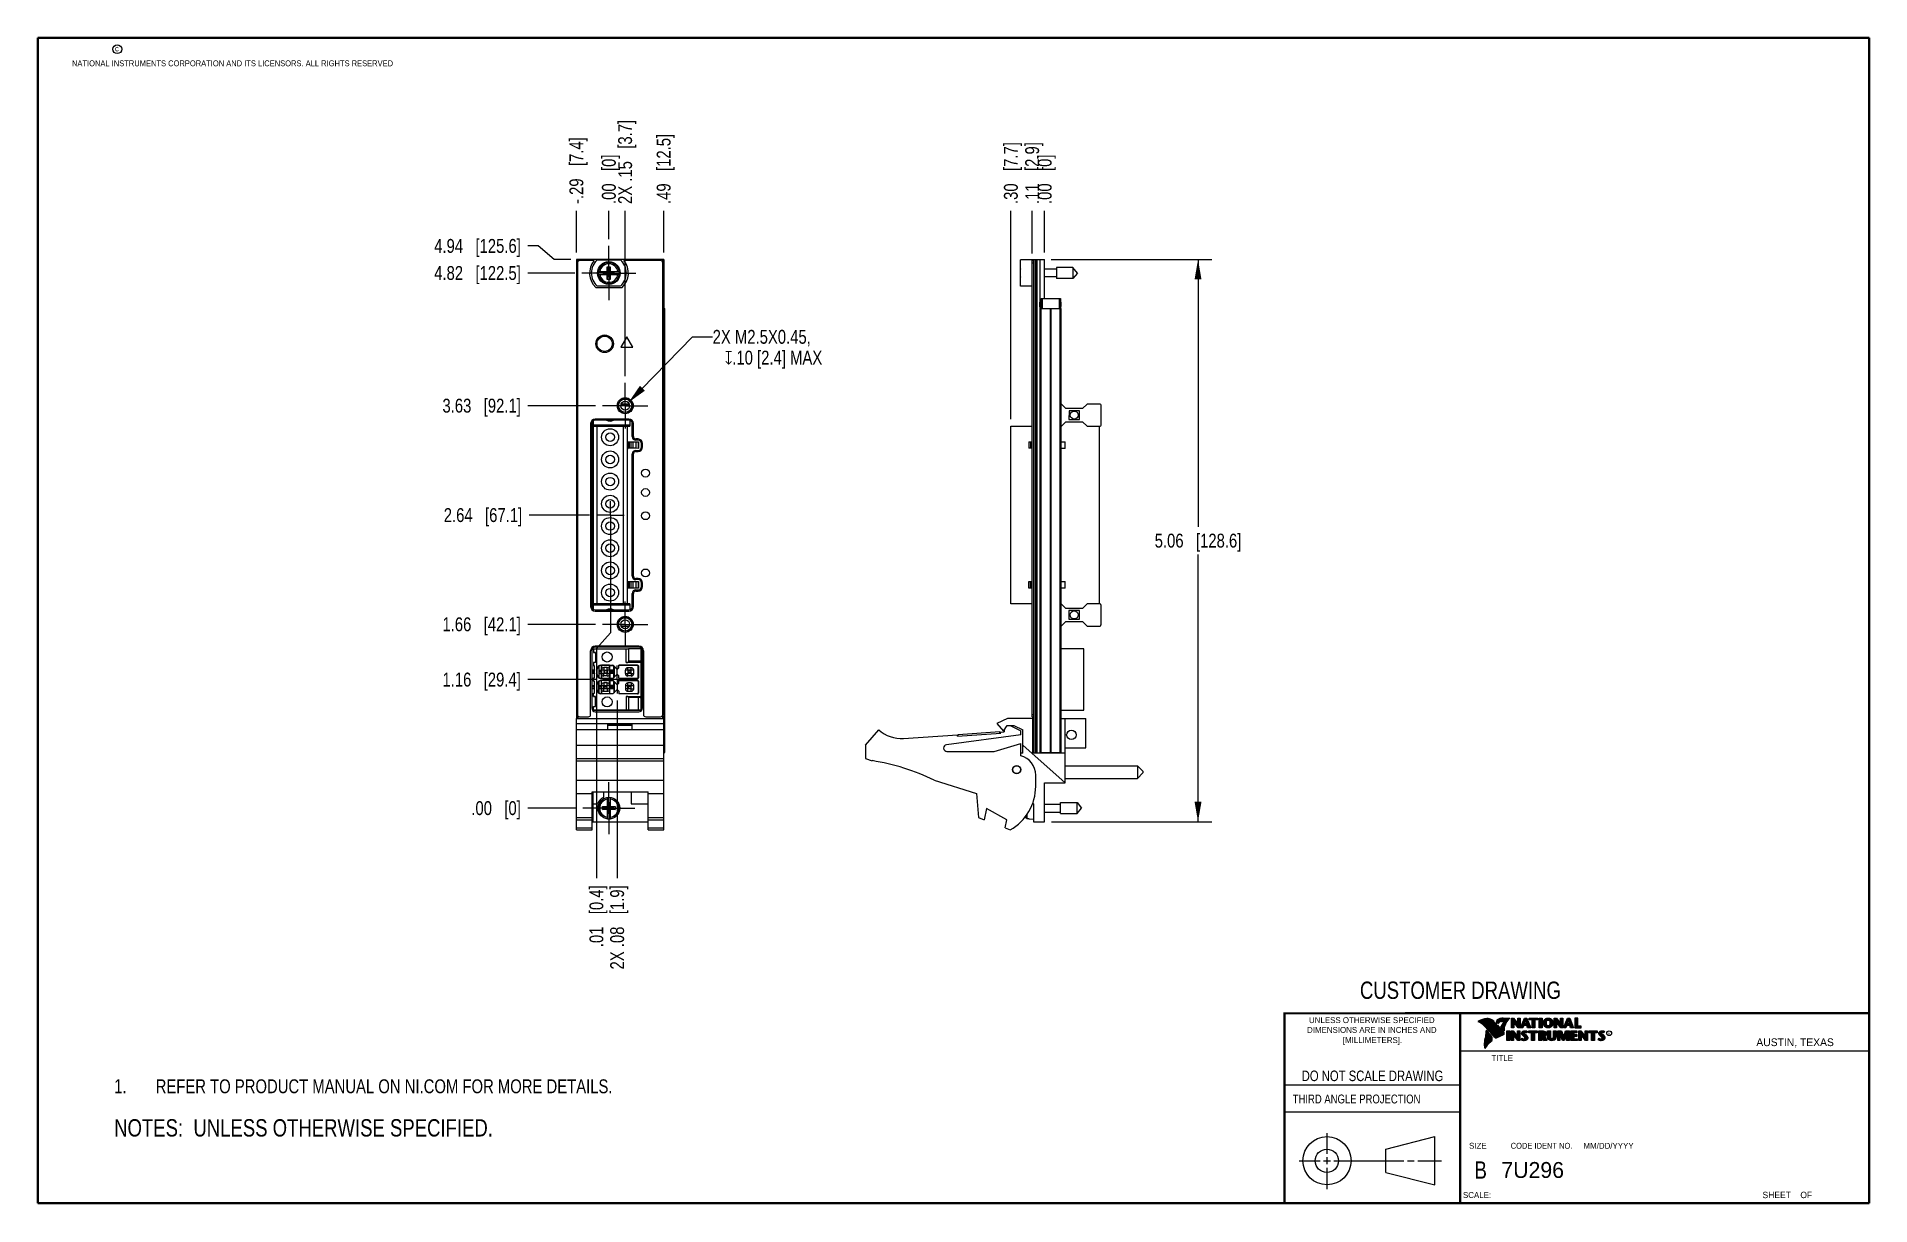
# Model space of a CAD drawing. Header units: inches. Extents: x 0.2 to 16.8, y 0.2 to 10.8.
import ezdxf

# ---------------------------------------------------------------- set-up
doc = ezdxf.new("R2010")
doc.units = ezdxf.units.IN
doc.header["$LTSCALE"] = 0.935
doc.header["$MEASUREMENT"] = 0
doc.linetypes.add('CENTER', pattern=[0.6, 0.375, -0.075, 0.075, -0.075])
doc.layers.get('0').update_dxf_attribs({"linetype": 'CONTINUOUS'})
for name, color, linetype in [('02___PRT_ALL_AXES', 7, 'CONTINUOUS'), ('DEFAULT_1', 7, 'CENTER'), ('DETAIL', 7, 'CONTINUOUS'), ('DIMENSIONS', 7, 'CONTINUOUS')]:
    doc.layers.add(name, color=color, linetype=linetype)
doc.styles.get("Standard").update_dxf_attribs({"font": 'txt', "width": 0.8})
doc.styles.add('TEXTSTYLE_2', font='txt')
doc.styles.add('TEXTSTYLE_3', font='txt', dxfattribs={"width": 0.95})
doc.dimstyles.new('DIMSTYLE_1', dxfattribs={"dimtxt": 0.125, "dimasz": 0.18, "dimexe": 0.125, "dimexo": 0.0625, "dimgap": 0.09, "dimtad": 0, "dimtih": 1, "dimtoh": 1, "dimzin": 4, "dimdsep": 46, "dimtxsty": 'STANDARD', "dimblk": '_FILLED', "dimblk1": '_FILLED', "dimblk2": '_FILLED', "dimcen": 0.09, "dimadec": 0, "dimazin": 0, "dimtp": 0.001, "dimtm": 0.001, "dimtfac": 1, "dimtofl": 0, "dimtmove": 0, "dimatfit": 3, "dimldrblk": '_FILLED', "dimfxl": 1, "dimtolj": 1, "dimtzin": 4, "dimarcsym": 0})
doc.dimstyles.new('DIMSTYLE_2', dxfattribs={"dimtxt": 0.125, "dimasz": 0.18, "dimexe": 0.125, "dimexo": 0.0625, "dimgap": 0.09, "dimtad": 0, "dimtih": 1, "dimtoh": 1, "dimzin": 4, "dimdsep": 46, "dimtxsty": 'STANDARD', "dimblk": '_FILLED', "dimblk1": '_FILLED', "dimblk2": '_FILLED', "dimcen": 0.09, "dimadec": 0, "dimazin": 0, "dimtfac": 1, "dimtofl": 0, "dimtmove": 0, "dimatfit": 3, "dimldrblk": '_FILLED', "dimfxl": 1, "dimtolj": 1, "dimtzin": 4, "dimarcsym": 0})
doc.dimstyles.new('DIMSTYLE_3', dxfattribs={"dimtxt": 0.125, "dimasz": 0.18, "dimexe": 0.125, "dimexo": 0.0625, "dimgap": 0.0625, "dimtad": 0, "dimtih": 1, "dimtoh": 1, "dimzin": 4, "dimdsep": 46, "dimtxsty": 'STANDARD', "dimblk": '_FILLED', "dimblk1": '_FILLED', "dimblk2": '_FILLED', "dimcen": 0.09, "dimadec": 0, "dimazin": 0, "dimtp": 0.001, "dimtm": 0.001, "dimtfac": 1, "dimtofl": 0, "dimtmove": 0, "dimatfit": 3, "dimldrblk": '_FILLED', "dimfxl": 1, "dimtolj": 1, "dimtzin": 4, "dimarcsym": 0})
doc.dimstyles.get("Standard").update_dxf_attribs({"dimtxt": 0.125, "dimasz": 0.18, "dimexe": 0.125, "dimexo": 0.0625, "dimgap": 0.09, "dimtad": 0, "dimtih": 1, "dimtoh": 1, "dimdec": 3, "dimzin": 4, "dimdsep": 46, "dimtxsty": 'STANDARD', "dimblk": '_FILLED', "dimblk1": '_FILLED', "dimblk2": '_FILLED', "dimcen": 0.09, "dimadec": 0, "dimazin": 0, "dimtol": 1, "dimtp": 0.01, "dimtm": 0.01, "dimtfac": 1, "dimtdec": 3, "dimtofl": 0, "dimtmove": 0, "dimatfit": 3, "dimldrblk": '_FILLED', "dimfxl": 1, "dimtolj": 1, "dimtzin": 4, "dimarcsym": 0})

msp = doc.modelspace()

# ---------------------------------------------------------------- texts
at = {"color": 2, "linetype": 'CONTINUOUS', "attachment_point": 1, "line_spacing_factor": 0.9}
for s, insert, char_height, width in [('c', (0.946, 10.689), 0.053, 0.0424), ('NATIONAL INSTRUMENTS CORPORATION AND ITS LICENSORS. ALL RIGHTS RESERVED', (0.558, 10.555), 0.053, 3.0104), ('THIRD ANGLE PROJECTION', (11.556, 1.238), 0.08, 1.408)]:
    msp.add_mtext(s, dxfattribs=dict(at, insert=insert, char_height=char_height, width=width))
at = {"color": 7, "linetype": 'CONTINUOUS', "attachment_point": 2, "line_spacing_factor": 0.9}
for s, insert, char_height, width in [('CUSTOMER DRAWING', (13.067, 2.256), 0.15625, 2), ('DO NOT SCALE DRAWING', (12.275, 1.454), 0.095, 1.52), ('B', (13.25, 0.636), 0.156, 0.125)]:
    msp.add_mtext(s, dxfattribs=dict(at, insert=insert, char_height=char_height, width=width))
at = {"color": 2, "linetype": 'CONTINUOUS', "line_spacing_factor": 0.9}
for s, insert, char_height, width, attachment_point, style in [('DIMENSIONS ARE IN INCHES AND', (12.269, 1.847), 0.05325, 1.49111, 2, 'TEXTSTYLE_2'), ('UNLESS OTHERWISE SPECIFIED', (12.269, 1.935), 0.05325, 1.3846, 2, 'TEXTSTYLE_2'), ('[MILLIMETERS].', (12.275, 1.755), 0.05325, 0.74556, 2, 'TEXTSTYLE_2'), ('R', (14.397, 1.8), 0.0217, 0.02174, 1, 'TEXTSTYLE_2'), ('AUSTIN, TEXAS', (15.733, 1.744), 0.06962, 0.90502, 1, 'TEXTSTYLE_2'), ('TITLE', (13.347, 1.593), 0.0533, 0.26627, 1, 'TEXTSTYLE_2'), ('SIZE', (13.145, 0.803), 0.0533, 0.21302, 1, 'TEXTSTYLE_2'), ('CODE IDENT NO.', (13.798, 0.803), 0.05325, 0.70828, 2, 'TEXTSTYLE_3'), ('MM/DD/YYYY', (14.176, 0.803), 0.0533, 0.53254, 1, 'TEXTSTYLE_2'), ('SCALE:', (13.09, 0.359), 0.0533, 0.31952, 1, 'TEXTSTYLE_2'), ('SHEET    OF', (15.789, 0.362), 0.05726, 0.62988, 1, 'TEXTSTYLE_2')]:
    msp.add_mtext(s, dxfattribs=dict(at, insert=insert, char_height=char_height, width=width, attachment_point=attachment_point, style=style))
at = {"color": 7, "linetype": 'CONTINUOUS', "insert": (13.436, 0.63), "char_height": 0.1432, "width": 0.71578, "attachment_point": 1, "line_spacing_factor": 0.9, "style": 'TEXTSTYLE_2'}
msp.add_mtext('7U296', dxfattribs=at)
at = {"layer": 'DETAIL', "color": 2, "linetype": 'CONTINUOUS', "insert": (6.33, 8.127), "char_height": 0.125, "width": 1.77708, "attachment_point": 1, "line_spacing_factor": 0.9}
msp.add_mtext('2X M2.5X0.45,\\P   \\Fgdt;{\\Fgdt;x}\\Ftxt;.10 [2.4] MAX', dxfattribs=at)

# ---------------------------------------------------------------- blocks, each defined once
blk = doc.blocks.new('SYMBOL_16_BL0', base_point=(3.675, 1.312))
at = {"color": 2, "linetype": 'CONTINUOUS', "width": 0.8}
for s, p in [('1.', (0.938, 1.25)), ('REFER TO PRODUCT MANUAL ON NI.COM FOR MORE DETAILS.', (1.312, 1.25))]:
    blk.add_text(s, height=0.125, dxfattribs=at).set_placement(p)
blk = doc.blocks.new('*D0')
at = {"layer": 'DIMENSIONS', "color": 2, "linetype": 'CONTINUOUS'}
blk.add_line((9.208, 8.814), (9.208, 9.199), dxfattribs=at)
at = {"layer": 'DIMENSIONS', "color": 2, "linetype": 'CONTINUOUS', "insert": (9.146, 9.261), "char_height": 0.125, "width": 0.925, "attachment_point": 1, "rotation": 90, "line_spacing_factor": 0.9}
blk.add_mtext('.11{\\Ftxt.shx;\\W1.000000;\\H0.125000; }[2.9]', dxfattribs=at)
blk = doc.blocks.new('_FILLED')
at = {"color": 0, "linetype": 'BYBLOCK'}
blk.add_solid([(0, 0), (-1, 0.174), (-1, -0.174)], dxfattribs=at)
blk = doc.blocks.new('*D1')
at = {"layer": 'DIMENSIONS', "color": 2, "linetype": 'CONTINUOUS'}
blk.add_line((9.321, 8.824), (9.321, 9.199), dxfattribs=at)
at = {"layer": 'DIMENSIONS', "color": 2, "linetype": 'CONTINUOUS', "insert": (9.259, 9.261), "char_height": 0.125, "width": 0.725, "attachment_point": 1, "rotation": 90, "line_spacing_factor": 0.9}
blk.add_mtext('.00{\\Ftxt.shx;\\W1.000000;\\H0.125000; }[0]', dxfattribs=at)
blk = doc.blocks.new('*D2')
at = {"layer": 'DIMENSIONS', "color": 2, "linetype": 'CONTINUOUS'}
blk.add_line((9.017, 7.322), (9.017, 9.199), dxfattribs=at)
at = {"layer": 'DIMENSIONS', "color": 2, "linetype": 'CONTINUOUS', "insert": (8.954, 9.261), "char_height": 0.125, "width": 0.925, "attachment_point": 1, "rotation": 90, "line_spacing_factor": 0.9}
blk.add_mtext('.30{\\Ftxt.shx;\\W1.000000;\\H0.125000; }[7.7]', dxfattribs=at)
blk = doc.blocks.new('*D3')
at = {"layer": 'DIMENSIONS', "color": 2, "linetype": 'CONTINUOUS'}
for p, q in [((9.379, 8.761), (10.828, 8.761)), ((10.703, 8.761), (10.703, 6.354)), ((10.703, 3.696), (10.703, 6.104)), ((9.382, 3.696), (10.828, 3.696))]:
    blk.add_line(p, q, dxfattribs=at)
at = {"layer": 'DIMENSIONS', "color": 2, "linetype": 'CONTINUOUS', "xscale": 0.18, "yscale": 0.18, "zscale": 0.18}
for p, rotation in [((10.703, 8.761), 90), ((10.703, 3.696), 270)]:
    blk.add_blockref('_FILLED', p, dxfattribs=dict(at, rotation=rotation))
at = {"layer": 'DIMENSIONS', "color": 2, "linetype": 'CONTINUOUS', "insert": (10.703, 6.291), "char_height": 0.125, "width": 1.225, "attachment_point": 2, "line_spacing_factor": 0.9}
blk.add_mtext('5.06{\\Ftxt.shx;\\W1.000000;\\H0.125000; }[128.6]', dxfattribs=at)
blk = doc.blocks.new('*D4')
at = {"layer": 'DIMENSIONS', "color": 2, "linetype": 'CONTINUOUS'}
blk.add_line((5.282, 4.977), (4.664, 4.977), dxfattribs=at)
at = {"layer": 'DIMENSIONS', "color": 2, "linetype": 'CONTINUOUS', "insert": (4.602, 5.039), "char_height": 0.125, "width": 1.125, "attachment_point": 3, "line_spacing_factor": 0.9}
blk.add_mtext('1.16{\\Ftxt.shx;\\W1.000000;\\H0.125000; }[29.4]', dxfattribs=at)
blk = doc.blocks.new('*D5')
at = {"layer": 'DIMENSIONS', "color": 2, "linetype": 'CONTINUOUS'}
blk.add_line((5.099, 3.818), (4.664, 3.818), dxfattribs=at)
at = {"layer": 'DIMENSIONS', "color": 2, "linetype": 'CONTINUOUS', "insert": (4.602, 3.881), "char_height": 0.125, "width": 0.725, "attachment_point": 3, "line_spacing_factor": 0.9}
blk.add_mtext('.00{\\Ftxt.shx;\\W1.000000;\\H0.125000; }[0]', dxfattribs=at)
blk = doc.blocks.new('*D6')
at = {"layer": 'DIMENSIONS', "color": 2, "linetype": 'CONTINUOUS'}
blk.add_line((5.275, 5.474), (4.664, 5.474), dxfattribs=at)
at = {"layer": 'DIMENSIONS', "color": 2, "linetype": 'CONTINUOUS', "insert": (4.602, 5.537), "char_height": 0.125, "width": 1.125, "attachment_point": 3, "line_spacing_factor": 0.9}
blk.add_mtext('1.66{\\Ftxt.shx;\\W1.000000;\\H0.125000; }[42.1]', dxfattribs=at)
blk = doc.blocks.new('*D7')
at = {"layer": 'DIMENSIONS', "color": 2, "linetype": 'CONTINUOUS'}
blk.add_line((5.275, 7.444), (4.664, 7.444), dxfattribs=at)
at = {"layer": 'DIMENSIONS', "color": 2, "linetype": 'CONTINUOUS', "insert": (4.602, 7.507), "char_height": 0.125, "width": 1.125, "attachment_point": 3, "line_spacing_factor": 0.9}
blk.add_mtext('3.63{\\Ftxt.shx;\\W1.000000;\\H0.125000; }[92.1]', dxfattribs=at)
blk = doc.blocks.new('*D8')
at = {"layer": 'DIMENSIONS', "color": 2, "linetype": 'CONTINUOUS'}
blk.add_line((5.089, 8.639), (4.664, 8.639), dxfattribs=at)
at = {"layer": 'DIMENSIONS', "color": 2, "linetype": 'CONTINUOUS', "insert": (4.602, 8.702), "char_height": 0.125, "width": 1.225, "attachment_point": 3, "line_spacing_factor": 0.9}
blk.add_mtext('4.82{\\Ftxt.shx;\\W1.000000;\\H0.125000; }[122.5]', dxfattribs=at)
blk = doc.blocks.new('*D9')
at = {"layer": 'DIMENSIONS', "color": 2, "linetype": 'CONTINUOUS'}
for p, q in [((4.758, 8.883), (4.664, 8.883)), ((4.903, 8.761), (4.758, 8.883)), ((5.052, 8.761), (4.903, 8.761))]:
    blk.add_line(p, q, dxfattribs=at)
at = {"layer": 'DIMENSIONS', "color": 2, "linetype": 'CONTINUOUS', "insert": (4.602, 8.946), "char_height": 0.125, "width": 1.225, "attachment_point": 3, "line_spacing_factor": 0.9}
blk.add_mtext('4.94{\\Ftxt.shx;\\W1.000000;\\H0.125000; }[125.6]', dxfattribs=at)
blk = doc.blocks.new('*D10')
at = {"layer": 'DIMENSIONS', "color": 2, "linetype": 'CONTINUOUS'}
blk.add_line((5.222, 6.459), (4.676, 6.459), dxfattribs=at)
at = {"layer": 'DIMENSIONS', "color": 2, "linetype": 'CONTINUOUS', "insert": (4.614, 6.521), "char_height": 0.125, "width": 1.125, "attachment_point": 3, "line_spacing_factor": 0.9}
blk.add_mtext('2.64{\\Ftxt.shx;\\W1.000000;\\H0.125000; }[67.1]', dxfattribs=at)
blk = doc.blocks.new('*D11')
at = {"layer": 'DIMENSIONS', "color": 2, "linetype": 'CONTINUOUS'}
blk.add_line((5.103, 8.824), (5.103, 9.199), dxfattribs=at)
at = {"layer": 'DIMENSIONS', "color": 2, "linetype": 'CONTINUOUS', "insert": (5.04, 9.261), "char_height": 0.125, "width": 1.025, "attachment_point": 1, "rotation": 90, "line_spacing_factor": 0.9}
blk.add_mtext('-.29{\\Ftxt.shx;\\W1.000000;\\H0.125000; }[7.4]', dxfattribs=at)
blk = doc.blocks.new('*D12')
at = {"layer": 'DIMENSIONS', "color": 2, "linetype": 'CONTINUOUS'}
blk.add_line((5.395, 8.945), (5.395, 9.199), dxfattribs=at)
at = {"layer": 'DIMENSIONS', "color": 2, "linetype": 'CONTINUOUS', "insert": (5.332, 9.261), "char_height": 0.125, "width": 0.725, "attachment_point": 1, "rotation": 90, "line_spacing_factor": 0.9}
blk.add_mtext('.00{\\Ftxt.shx;\\W1.000000;\\H0.125000; }[0]', dxfattribs=at)
blk = doc.blocks.new('*D13')
at = {"layer": 'DIMENSIONS', "color": 2, "linetype": 'CONTINUOUS'}
blk.add_line((5.889, 8.824), (5.889, 9.199), dxfattribs=at)
at = {"layer": 'DIMENSIONS', "color": 2, "linetype": 'CONTINUOUS', "insert": (5.826, 9.261), "char_height": 0.125, "width": 1.025, "attachment_point": 1, "rotation": 90, "line_spacing_factor": 0.9}
blk.add_mtext('.49{\\Ftxt.shx;\\W1.000000;\\H0.125000; }[12.5]', dxfattribs=at)
blk = doc.blocks.new('*D14')
at = {"layer": 'DIMENSIONS', "color": 2, "linetype": 'CONTINUOUS'}
blk.add_line((5.542, 7.711), (5.542, 9.199), dxfattribs=at)
at = {"layer": 'DIMENSIONS', "color": 2, "linetype": 'CONTINUOUS', "insert": (5.479, 9.261), "char_height": 0.125, "width": 1.225, "attachment_point": 1, "rotation": 90, "line_spacing_factor": 0.9}
blk.add_mtext('2X .15{\\Ftxt.shx;\\W1.000000;\\H0.125000; }[3.7]', dxfattribs=at)
blk = doc.blocks.new('*D15')
at = {"layer": 'DIMENSIONS', "color": 2, "linetype": 'CONTINUOUS'}
for p, q in [((5.409, 6.396), (5.409, 5.399)), ((5.409, 5.399), (5.283, 5.258)), ((5.283, 5.258), (5.283, 3.186))]:
    blk.add_line(p, q, dxfattribs=at)
at = {"layer": 'DIMENSIONS', "color": 2, "linetype": 'CONTINUOUS', "insert": (5.22, 3.123), "char_height": 0.125, "width": 0.925, "attachment_point": 3, "rotation": 90, "line_spacing_factor": 0.9}
blk.add_mtext('.01{\\Ftxt.shx;\\W1.000000;\\H0.125000; }[0.4]', dxfattribs=at)
blk = doc.blocks.new('*D16')
at = {"layer": 'DIMENSIONS', "color": 2, "linetype": 'CONTINUOUS'}
blk.add_line((5.47, 4.789), (5.47, 3.186), dxfattribs=at)
at = {"layer": 'DIMENSIONS', "color": 2, "linetype": 'CONTINUOUS', "insert": (5.407, 3.123), "char_height": 0.125, "width": 1.225, "attachment_point": 3, "rotation": 90, "line_spacing_factor": 0.9}
blk.add_mtext('2X .08{\\Ftxt.shx;\\W1.000000;\\H0.125000; }[1.9]', dxfattribs=at)
blk = doc.blocks.new('SYMBOL_4_BL1', base_point=(3.1215, 0.9375))
at = {"layer": 'DETAIL', "color": 2, "linetype": 'CONTINUOUS', "width": 0.8}
blk.add_text('NOTES:  UNLESS OTHERWISE SPECIFIED.', height=0.156, dxfattribs=at).set_placement((0.9375, 0.8595))

# ---------------------------------------------------------------- dimensions: what is measured, and where the dimension line sits
at = {"layer": 'DIMENSIONS', "color": 2, "linetype": 'CONTINUOUS'}
for feature_location, offset, origin, text, picture, middle in [((5.542, 7.711), (0, 1.487), (5.395, 7.649), '2X <>', '*D14', (5.542, 9.874)), ((5.103, 8.824), (0, 0.375), (5.395, 8.883), '-<>', '*D11', (5.103, 9.774)), ((5.47, 4.7892), (0, -1.6034), (5.3947, 4.8517), '2X <>', '*D16', (5.47, 2.5109))]:
    dim = msp.add_ordinate_dim(feature_location=feature_location, offset=offset, dtype=1, origin=origin, text=text, dimstyle='DIMSTYLE_1', override={"dimtad": 1, "dimtih": 0, "dimtoh": 0}, dxfattribs=at)
    dim.commit()
    dim.dimension.update_dxf_attribs({"geometry": picture, "text_midpoint": middle})
for feature_location, offset, dtype, origin, dimstyle, picture, middle in [((5.889, 8.824), (0, 0.375), 1, (5.395, 8.761), 'DIMSTYLE_1', '*D13', (5.889, 9.774)), ((9.017, 7.322), (0, 1.877), 1, (9.321, 7.26), 'DIMSTYLE_1', '*D2', (9.017, 9.724)), ((9.208, 8.814), (0, 0.385), 1, (9.321, 8.761), 'DIMSTYLE_1', '*D0', (9.208, 9.724)), ((5.39466965, 8.945263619), (0, 0.2535), 1, (5.39466965, 8.882763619), 'DIMSTYLE_2', '*D12', (5.39466965, 9.623763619)), ((9.321380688, 8.823763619), (0, 0.375), 1, (9.321380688, 8.761263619), 'DIMSTYLE_2', '*D1', (9.321380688, 9.623763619)), ((5.052, 8.761), (-0.388, 0.122), 0, (5.115, 3.818), 'DIMSTYLE_1', '*D9', (3.989, 8.883)), ((5.089, 8.639), (-0.425, 0), 0, (5.151, 3.818), 'DIMSTYLE_1', '*D8', (3.989, 8.639)), ((5.275, 7.444), (-0.61, 0), 0, (5.337, 3.818), 'DIMSTYLE_1', '*D7', (4.039, 7.444)), ((5.222, 6.459), (-0.545, 0), 0, (5.284, 3.818), 'DIMSTYLE_1', '*D10', (4.051, 6.459)), ((5.409, 6.396), (-0.127, -3.211), 0, (5.395, 6.584), 'DIMSTYLE_1', '*D15', (5.283, 2.661)), ((5.275, 5.474), (-0.61, 0), 0, (5.337, 3.818), 'DIMSTYLE_1', '*D6', (4.039, 5.474)), ((5.282, 4.977), (-0.618, 0), 0, (5.162, 3.818), 'DIMSTYLE_1', '*D4', (4.039, 4.977)), ((5.09916965, 3.818353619), (-0.435, 0), 0, (5.16166965, 3.818353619), 'DIMSTYLE_2', '*D5', (4.23916965, 3.818353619))]:
    dim = msp.add_ordinate_dim(feature_location=feature_location, offset=offset, dtype=dtype, origin=origin, dimstyle=dimstyle, override={"dimtad": 1, "dimtih": 0, "dimtoh": 0}, dxfattribs=at)
    dim.commit()
    dim.dimension.update_dxf_attribs({"geometry": picture, "text_midpoint": middle})
dim = msp.add_linear_dim(base=(10.7032, 3.6964), p1=(9.3164, 8.7613), p2=(9.3194, 3.6964), angle=270, dimstyle='DIMSTYLE_3', dxfattribs=at)
dim.commit()
dim.dimension.update_dxf_attribs({"geometry": '*D3', "text_midpoint": (10.7032, 6.2288), "dimtype": 160})

# ---------------------------------------------------------------- linework, layer by layer
at = {"color": 7, "linetype": 'CONTINUOUS'}
for p, q in [((5.103, 8.761), (5.103, 4.625)), ((5.889, 8.761), (5.103, 8.761)), ((5.291, 8.758), (5.498, 8.758)), ((5.889, 8.761), (5.889, 4.625)), ((9.103, 8.521), (9.103, 8.758)), ((9.223, 8.758), (9.103, 8.758)), ((9.223, 4.318), (9.223, 8.761)), ((9.223, 8.761), (9.321, 8.761)), ((9.253, 4.318), (9.253, 8.761)), ((9.316, 8.761), (9.316, 8.411)), ((9.321, 8.411), (9.321, 8.761)), ((5.112, 8.731), (5.112, 4.661)), ((5.261, 8.751), (5.132, 8.751)), ((5.3, 8.653), (5.383, 8.653)), ((5.3, 8.625), (5.383, 8.625)), ((5.346, 8.628), (5.346, 8.651)), ((5.346, 8.628), (5.443, 8.651)), ((5.383, 8.651), (5.346, 8.651)), ((5.346, 8.651), (5.443, 8.628)), ((5.346, 8.628), (5.383, 8.628)), ((5.381, 8.582), (5.408, 8.696)), ((5.381, 8.653), (5.381, 8.696)), ((5.408, 8.582), (5.381, 8.696)), ((5.381, 8.696), (5.408, 8.696)), ((5.381, 8.582), (5.381, 8.625)), ((5.383, 8.653), (5.383, 8.651)), ((5.383, 8.628), (5.406, 8.651)), ((5.406, 8.628), (5.383, 8.651)), ((5.383, 8.625), (5.383, 8.628)), ((5.406, 8.653), (5.406, 8.651)), ((5.406, 8.653), (5.489, 8.653)), ((5.443, 8.651), (5.406, 8.651)), ((5.406, 8.625), (5.406, 8.628)), ((5.406, 8.628), (5.443, 8.628)), ((5.406, 8.625), (5.489, 8.625)), ((5.408, 8.696), (5.408, 8.653)), ((5.408, 8.625), (5.408, 8.582)), ((5.443, 8.628), (5.443, 8.651)), ((5.86, 8.751), (5.53, 8.751)), ((5.88, 4.661), (5.88, 8.731)), ((9.103, 8.653), (9.101, 8.653)), ((9.101, 8.625), (9.103, 8.625)), ((9.208, 4.641), (9.208, 8.751)), ((9.208, 8.751), (9.223, 8.751)), ((9.427, 8.674), (9.321, 8.674)), ((9.427, 8.604), (9.321, 8.604)), ((9.427, 8.688), (9.427, 8.59)), ((9.575, 8.688), (9.427, 8.688)), ((9.575, 8.688), (9.575, 8.59)), ((9.616, 8.639), (9.575, 8.688)), ((9.616, 8.639), (9.575, 8.59)), ((5.498, 8.521), (5.291, 8.521)), ((5.408, 8.582), (5.381, 8.582)), ((9.208, 8.521), (9.103, 8.521)), ((9.575, 8.59), (9.427, 8.59)), ((5.889, 8.321), (5.9, 8.321)), ((5.9, 4.321), (5.9, 8.321)), ((9.279, 8.377), (9.278, 8.376)), ((9.278, 8.337), (9.278, 8.376)), ((9.279, 8.336), (9.278, 8.337)), ((9.279, 8.377), (9.279, 8.336)), ((9.282, 4.321), (9.282, 8.321)), ((9.282, 8.321), (9.47, 8.321)), ((9.289, 8.411), (9.289, 8.321)), ((9.289, 8.411), (9.463, 8.411)), ((9.463, 8.411), (9.463, 8.321)), ((9.465, 8.336), (9.465, 8.377)), ((9.466, 8.376), (9.465, 8.377)), ((9.466, 8.337), (9.465, 8.336)), ((9.466, 8.376), (9.466, 8.337)), ((9.47, 4.321), (9.47, 8.321)), ((5.557, 8.065), (5.502, 7.97)), ((5.502, 7.97), (5.612, 7.97)), ((5.612, 7.97), (5.557, 8.065)), ((5.579, 7.459), (5.504, 7.459)), ((9.472, 7.459), (9.47, 7.459)), ((9.513, 7.418), (9.472, 7.459)), ((9.704, 7.459), (9.663, 7.418)), ((9.82, 7.459), (9.704, 7.459)), ((9.83, 7.269), (9.83, 7.449)), ((5.241, 7.283), (5.241, 5.635)), ((5.257, 5.609), (5.257, 7.31)), ((5.575, 7.314), (5.272, 7.314)), ((5.583, 7.313), (5.583, 7.259)), ((5.606, 7.165), (5.606, 7.283)), ((9.472, 7.259), (9.513, 7.3)), ((9.663, 7.418), (9.513, 7.418)), ((9.513, 7.3), (9.663, 7.3)), ((9.541, 7.399), (9.54, 7.32)), ((9.54, 7.32), (9.635, 7.32)), ((9.635, 7.399), (9.541, 7.399)), ((9.635, 7.32), (9.635, 7.399)), ((9.663, 7.3), (9.703, 7.259)), ((5.241, 7.167), (5.257, 7.167)), ((5.241, 7.152), (5.257, 7.152)), ((5.257, 7.259), (5.291, 7.259)), ((5.291, 5.66), (5.291, 7.26)), ((5.291, 7.26), (5.527, 7.26)), ((5.527, 5.66), (5.527, 7.26)), ((5.527, 7.259), (5.583, 7.259)), ((5.562, 5.659), (5.562, 7.259)), ((5.562, 7.119), (5.573, 7.119)), ((5.573, 7.119), (5.573, 7.06)), ((5.573, 7.119), (5.597, 7.119)), ((5.574, 7.06), (5.574, 7.119)), ((5.597, 7.119), (5.642, 7.119)), ((5.658, 7.134), (5.637, 7.134)), ((5.642, 7.119), (5.661, 7.119)), ((5.661, 7.119), (5.661, 7.059)), ((5.661, 7.059), (5.661, 7.119)), ((9.016, 5.66), (9.017, 7.26)), ((9.017, 7.26), (9.208, 7.26)), ((9.179, 7.119), (9.179, 7.06)), ((9.179, 7.119), (9.208, 7.119)), ((9.47, 7.259), (9.472, 7.259)), ((9.47, 7.119), (9.507, 7.118)), ((9.507, 7.059), (9.507, 7.118)), ((9.703, 7.259), (9.82, 7.259)), ((9.814, 5.659), (9.814, 7.259)), ((5.241, 6.967), (5.257, 6.967)), ((5.241, 6.952), (5.257, 6.952)), ((5.562, 7.059), (5.57, 7.059)), ((5.593, 7.06), (5.573, 7.06)), ((5.642, 7.06), (5.593, 7.06)), ((5.606, 5.908), (5.606, 7.01)), ((5.637, 7.041), (5.658, 7.041)), ((5.661, 7.059), (5.642, 7.06)), ((5.689, 7.072), (5.689, 7.103)), ((9.208, 7.06), (9.179, 7.06)), ((9.507, 7.059), (9.47, 7.059)), ((5.241, 6.767), (5.257, 6.767)), ((5.241, 6.752), (5.257, 6.752)), ((5.241, 6.567), (5.257, 6.567)), ((5.241, 6.552), (5.257, 6.552)), ((5.241, 6.367), (5.257, 6.367)), ((5.241, 6.352), (5.257, 6.352)), ((5.241, 6.167), (5.257, 6.167)), ((5.241, 6.152), (5.257, 6.152)), ((5.241, 5.967), (5.257, 5.967)), ((5.241, 5.952), (5.257, 5.952)), ((5.562, 5.859), (5.573, 5.859)), ((5.57, 5.8), (5.562, 5.8)), ((5.573, 5.86), (5.597, 5.86)), ((5.573, 5.8), (5.573, 5.86)), ((5.593, 5.8), (5.573, 5.8)), ((5.574, 5.8), (5.574, 5.86)), ((5.642, 5.8), (5.593, 5.8)), ((5.597, 5.86), (5.642, 5.86)), ((5.658, 5.877), (5.637, 5.877)), ((5.637, 5.784), (5.658, 5.784)), ((5.642, 5.86), (5.661, 5.859)), ((5.661, 5.8), (5.642, 5.8)), ((5.661, 5.859), (5.661, 5.8)), ((5.661, 5.8), (5.661, 5.859)), ((5.689, 5.815), (5.689, 5.846)), ((9.178, 5.86), (9.208, 5.86)), ((9.178, 5.8), (9.178, 5.86)), ((9.208, 5.8), (9.178, 5.8)), ((9.47, 5.859), (9.507, 5.859)), ((9.507, 5.8), (9.47, 5.8)), ((9.507, 5.8), (9.507, 5.859)), ((5.241, 5.767), (5.257, 5.767)), ((5.241, 5.752), (5.257, 5.752)), ((5.291, 5.659), (5.257, 5.659)), ((5.527, 5.66), (5.291, 5.66)), ((5.583, 5.659), (5.527, 5.659)), ((5.583, 5.659), (5.583, 5.606)), ((5.606, 5.635), (5.606, 5.753)), ((9.208, 5.66), (9.016, 5.66)), ((9.471, 5.659), (9.47, 5.659)), ((9.512, 5.618), (9.471, 5.659)), ((9.662, 5.618), (9.512, 5.618)), ((9.703, 5.659), (9.662, 5.618)), ((9.819, 5.659), (9.703, 5.659)), ((9.829, 5.469), (9.829, 5.649)), ((5.272, 5.604), (5.575, 5.604)), ((5.504, 5.459), (5.579, 5.459)), ((9.47, 5.459), (9.471, 5.459)), ((9.471, 5.459), (9.512, 5.5)), ((9.512, 5.5), (9.662, 5.5)), ((9.634, 5.599), (9.54, 5.599)), ((9.54, 5.599), (9.54, 5.52)), ((9.54, 5.52), (9.634, 5.52)), ((9.634, 5.52), (9.634, 5.599)), ((9.662, 5.5), (9.703, 5.459)), ((9.703, 5.459), (9.819, 5.459)), ((5.231, 4.661), (5.231, 5.237)), ((5.241, 5.237), (5.241, 4.718)), ((5.257, 5.253), (5.572, 5.253)), ((5.257, 5.253), (5.257, 5.222)), ((5.257, 5.222), (5.276, 5.222)), ((5.276, 5.221), (5.257, 5.221)), ((5.276, 5.131), (5.257, 5.131)), ((5.257, 5.131), (5.257, 5.099)), ((5.666, 5.268), (5.272, 5.268)), ((5.276, 5.222), (5.276, 5.131)), ((5.682, 5.131), (5.552, 5.131)), ((5.682, 5.253), (5.572, 5.253)), ((5.572, 5.253), (5.572, 5.133)), ((5.682, 5.141), (5.572, 5.141)), ((5.682, 5.253), (5.682, 4.702)), ((5.697, 4.718), (5.697, 5.237)), ((5.707, 5.237), (5.707, 4.661)), ((9.674, 5.253), (9.47, 5.253)), ((9.673, 4.702), (9.674, 5.253)), ((5.265, 5.062), (5.241, 5.062)), ((5.265, 5.03), (5.241, 5.03)), ((5.267, 5.099), (5.257, 5.099)), ((5.257, 5.099), (5.267, 5.099)), ((5.257, 4.993), (5.267, 4.993)), ((5.257, 4.962), (5.257, 4.993)), ((5.257, 4.962), (5.267, 4.962)), ((5.267, 4.962), (5.257, 4.962)), ((5.267, 5.063), (5.265, 5.062)), ((5.265, 5.03), (5.265, 5.062)), ((5.265, 5.03), (5.267, 5.029)), ((5.265, 5.03), (5.267, 5.029)), ((5.267, 4.993), (5.267, 5.099)), ((5.267, 4.855), (5.267, 4.962)), ((5.288, 5.072), (5.288, 5.021)), ((5.291, 5.023), (5.291, 5.069)), ((5.305, 5.098), (5.305, 4.994)), ((5.305, 5.098), (5.306, 5.098)), ((5.306, 4.994), (5.305, 4.994)), ((5.305, 4.857), (5.305, 4.96)), ((5.305, 4.96), (5.306, 4.96)), ((5.306, 5.098), (5.306, 5.062)), ((5.306, 5.062), (5.328, 5.062)), ((5.306, 5.062), (5.306, 5.058)), ((5.306, 5.058), (5.306, 5.034)), ((5.306, 5.034), (5.306, 5.03)), ((5.306, 5.03), (5.328, 5.03)), ((5.306, 5.03), (5.306, 4.994)), ((5.306, 4.96), (5.306, 4.924)), ((5.324, 5.107), (5.432, 5.107)), ((5.324, 4.985), (5.345, 4.985)), ((5.324, 4.97), (5.345, 4.97)), ((5.328, 5.104), (5.326, 5.104)), ((5.326, 4.988), (5.328, 4.988)), ((5.328, 4.967), (5.326, 4.967)), ((5.402, 5.105), (5.328, 5.105)), ((5.328, 5.066), (5.328, 5.105)), ((5.328, 5.105), (5.328, 5.104)), ((5.328, 5.104), (5.328, 5.062)), ((5.328, 5.062), (5.328, 5.03)), ((5.328, 5.062), (5.328, 5.058)), ((5.328, 5.034), (5.328, 5.058)), ((5.328, 5.03), (5.328, 5.034)), ((5.328, 4.988), (5.328, 5.03)), ((5.328, 5.026), (5.328, 4.988)), ((5.328, 4.988), (5.402, 4.988)), ((5.328, 4.988), (5.328, 4.988)), ((5.402, 4.967), (5.328, 4.967)), ((5.328, 4.924), (5.328, 4.967)), ((5.328, 4.929), (5.328, 4.967)), ((5.328, 4.967), (5.328, 4.967)), ((5.351, 4.986), (5.345, 4.985)), ((5.345, 4.985), (5.345, 4.97)), ((5.345, 4.97), (5.351, 4.969)), ((5.381, 5.084), (5.349, 5.084)), ((5.35, 5.061), (5.349, 5.062)), ((5.349, 5.058), (5.349, 5.034)), ((5.349, 5.03), (5.35, 5.032)), ((5.381, 5.009), (5.349, 5.009)), ((5.354, 5.057), (5.35, 5.061)), ((5.35, 5.032), (5.354, 5.035)), ((5.353, 5.062), (5.377, 5.062)), ((5.377, 5.031), (5.353, 5.031)), ((5.353, 5.03), (5.353, 5.031)), ((5.38, 5.061), (5.376, 5.057)), ((5.376, 5.035), (5.38, 5.032)), ((5.377, 5.03), (5.377, 5.031)), ((5.385, 4.985), (5.379, 4.986)), ((5.379, 4.969), (5.385, 4.97)), ((5.381, 5.062), (5.38, 5.061)), ((5.38, 5.032), (5.381, 5.03)), ((5.381, 5.058), (5.381, 5.034)), ((5.385, 4.985), (5.432, 4.985)), ((5.385, 4.97), (5.385, 4.985)), ((5.385, 4.97), (5.432, 4.97)), ((5.402, 5.105), (5.404, 5.104)), ((5.402, 5.066), (5.402, 5.105)), ((5.402, 5.03), (5.402, 5.062)), ((5.402, 4.988), (5.402, 5.026)), ((5.404, 4.989), (5.402, 4.988)), ((5.404, 4.966), (5.402, 4.967)), ((5.402, 4.928), (5.402, 4.967)), ((5.404, 5.104), (5.436, 5.104)), ((5.404, 5.062), (5.404, 5.104)), ((5.44, 5.062), (5.404, 5.062)), ((5.404, 5.062), (5.404, 5.058)), ((5.404, 5.058), (5.404, 5.034)), ((5.404, 5.034), (5.404, 5.03)), ((5.44, 5.03), (5.404, 5.03)), ((5.404, 5.03), (5.404, 4.989)), ((5.404, 4.989), (5.435, 4.989)), ((5.436, 4.966), (5.404, 4.966)), ((5.404, 4.966), (5.404, 4.924)), ((5.432, 5.107), (5.468, 5.071)), ((5.436, 5.104), (5.432, 5.107)), ((5.468, 5.022), (5.432, 4.985)), ((5.432, 4.97), (5.468, 4.933)), ((5.432, 4.97), (5.436, 4.966)), ((5.44, 5.099), (5.436, 5.104)), ((5.44, 4.962), (5.436, 4.966)), ((5.44, 5.099), (5.442, 5.097)), ((5.44, 5.062), (5.44, 5.099)), ((5.44, 5.058), (5.44, 5.062)), ((5.44, 5.034), (5.44, 5.058)), ((5.44, 5.03), (5.44, 5.034)), ((5.44, 4.993), (5.44, 5.03)), ((5.44, 4.962), (5.442, 4.959)), ((5.44, 4.924), (5.44, 4.962)), ((5.468, 5.071), (5.442, 5.097)), ((5.442, 5.097), (5.442, 4.996)), ((5.468, 4.933), (5.442, 4.959)), ((5.442, 4.959), (5.442, 4.858)), ((5.474, 5.071), (5.485, 5.082)), ((5.485, 5.011), (5.474, 5.022)), ((5.485, 5.107), (5.654, 5.107)), ((5.485, 5.082), (5.485, 5.107)), ((5.652, 5.105), (5.485, 5.105)), ((5.485, 4.985), (5.485, 5.011)), ((5.485, 4.988), (5.652, 4.988)), ((5.485, 4.985), (5.562, 4.985)), ((5.562, 4.97), (5.485, 4.97)), ((5.485, 4.944), (5.485, 4.97)), ((5.485, 4.967), (5.652, 4.967)), ((5.544, 5.03), (5.544, 5.062)), ((5.568, 4.986), (5.562, 4.985)), ((5.562, 4.985), (5.562, 4.97)), ((5.562, 4.97), (5.568, 4.969)), ((5.566, 5.084), (5.597, 5.084)), ((5.567, 5.061), (5.566, 5.062)), ((5.566, 5.058), (5.566, 5.034)), ((5.566, 5.03), (5.567, 5.032)), ((5.597, 5.009), (5.566, 5.009)), ((5.57, 5.057), (5.567, 5.061)), ((5.567, 5.032), (5.57, 5.035)), ((5.593, 5.062), (5.57, 5.062)), ((5.593, 5.031), (5.57, 5.031)), ((5.57, 5.031), (5.57, 5.03)), ((5.596, 5.061), (5.593, 5.057)), ((5.593, 5.035), (5.596, 5.032)), ((5.593, 5.03), (5.593, 5.031)), ((5.595, 4.986), (5.601, 4.985)), ((5.595, 4.969), (5.601, 4.97)), ((5.597, 5.062), (5.596, 5.061)), ((5.596, 5.032), (5.597, 5.03)), ((5.597, 5.034), (5.597, 5.058)), ((5.601, 4.985), (5.654, 4.985)), ((5.601, 4.97), (5.601, 4.985)), ((5.654, 4.97), (5.601, 4.97)), ((5.619, 5.03), (5.619, 5.062)), ((5.652, 5.105), (5.654, 5.107)), ((5.66, 4.996), (5.66, 5.097)), ((5.66, 4.959), (5.66, 4.858)), ((5.662, 5.099), (5.662, 4.993)), ((5.662, 4.962), (5.662, 4.855)), ((5.241, 4.924), (5.265, 4.924)), ((5.265, 4.893), (5.241, 4.893)), ((5.257, 4.855), (5.267, 4.855)), ((5.257, 4.824), (5.257, 4.855)), ((5.257, 4.824), (5.276, 4.824)), ((5.276, 4.824), (5.257, 4.824)), ((5.267, 4.925), (5.265, 4.925)), ((5.265, 4.892), (5.265, 4.925)), ((5.265, 4.892), (5.267, 4.892)), ((5.267, 4.892), (5.265, 4.892)), ((5.276, 4.733), (5.276, 4.824)), ((5.288, 4.934), (5.288, 4.883)), ((5.291, 4.885), (5.291, 4.932)), ((5.306, 4.857), (5.305, 4.857)), ((5.306, 4.924), (5.328, 4.924)), ((5.306, 4.92), (5.306, 4.924)), ((5.306, 4.92), (5.306, 4.897)), ((5.306, 4.897), (5.306, 4.893)), ((5.328, 4.893), (5.306, 4.893)), ((5.306, 4.893), (5.306, 4.857)), ((5.432, 4.847), (5.324, 4.847)), ((5.326, 4.85), (5.328, 4.85)), ((5.328, 4.893), (5.328, 4.924)), ((5.328, 4.924), (5.328, 4.92)), ((5.328, 4.92), (5.328, 4.897)), ((5.328, 4.897), (5.328, 4.893)), ((5.328, 4.893), (5.328, 4.85)), ((5.328, 4.85), (5.328, 4.888)), ((5.328, 4.85), (5.402, 4.85)), ((5.328, 4.85), (5.328, 4.85)), ((5.381, 4.946), (5.349, 4.946)), ((5.349, 4.924), (5.35, 4.923)), ((5.349, 4.897), (5.349, 4.92)), ((5.35, 4.894), (5.349, 4.893)), ((5.349, 4.871), (5.381, 4.871)), ((5.354, 4.92), (5.35, 4.923)), ((5.35, 4.894), (5.354, 4.897)), ((5.353, 4.924), (5.377, 4.924)), ((5.377, 4.893), (5.353, 4.893)), ((5.353, 4.893), (5.353, 4.893)), ((5.38, 4.923), (5.376, 4.92)), ((5.376, 4.897), (5.38, 4.894)), ((5.377, 4.893), (5.377, 4.893)), ((5.381, 4.924), (5.38, 4.923)), ((5.38, 4.894), (5.381, 4.893)), ((5.381, 4.897), (5.381, 4.92)), ((5.402, 4.893), (5.402, 4.924)), ((5.402, 4.888), (5.402, 4.85)), ((5.402, 4.85), (5.404, 4.851)), ((5.44, 4.924), (5.404, 4.924)), ((5.404, 4.924), (5.404, 4.92)), ((5.404, 4.897), (5.404, 4.92)), ((5.404, 4.893), (5.404, 4.897)), ((5.44, 4.893), (5.404, 4.893)), ((5.404, 4.851), (5.404, 4.893)), ((5.404, 4.851), (5.435, 4.851)), ((5.468, 4.884), (5.432, 4.847)), ((5.44, 4.92), (5.44, 4.924)), ((5.44, 4.92), (5.44, 4.897)), ((5.44, 4.897), (5.44, 4.893)), ((5.44, 4.893), (5.44, 4.855)), ((5.474, 4.933), (5.485, 4.944)), ((5.485, 4.873), (5.474, 4.884)), ((5.485, 4.873), (5.485, 4.847)), ((5.485, 4.85), (5.652, 4.85)), ((5.654, 4.847), (5.485, 4.847)), ((5.544, 4.924), (5.544, 4.893)), ((5.552, 4.824), (5.682, 4.824)), ((5.597, 4.946), (5.566, 4.946)), ((5.567, 4.923), (5.566, 4.924)), ((5.566, 4.897), (5.566, 4.92)), ((5.567, 4.894), (5.566, 4.893)), ((5.566, 4.871), (5.597, 4.871)), ((5.567, 4.923), (5.57, 4.92)), ((5.57, 4.897), (5.567, 4.894)), ((5.593, 4.924), (5.57, 4.924)), ((5.593, 4.893), (5.57, 4.893)), ((5.57, 4.893), (5.57, 4.893)), ((5.572, 4.822), (5.572, 4.702)), ((5.662, 4.814), (5.572, 4.814)), ((5.596, 4.923), (5.593, 4.92)), ((5.593, 4.897), (5.596, 4.894)), ((5.593, 4.893), (5.593, 4.893)), ((5.597, 4.924), (5.596, 4.923)), ((5.597, 4.893), (5.596, 4.894)), ((5.597, 4.897), (5.597, 4.92)), ((5.619, 4.893), (5.619, 4.924)), ((5.132, 4.641), (5.211, 4.641)), ((5.257, 4.733), (5.276, 4.733)), ((5.257, 4.702), (5.257, 4.733)), ((5.257, 4.702), (5.276, 4.702)), ((5.572, 4.702), (5.257, 4.702)), ((5.272, 4.687), (5.666, 4.687)), ((5.276, 4.702), (5.394, 4.702)), ((5.285, 4.702), (5.289, 4.702)), ((5.382, 4.702), (5.386, 4.702)), ((5.394, 4.702), (5.682, 4.702)), ((5.682, 4.702), (5.572, 4.702)), ((5.727, 4.641), (5.86, 4.641)), ((9.208, 4.641), (9.223, 4.641)), ((9.47, 4.702), (9.673, 4.702)), ((5.102, 4.625), (5.89, 4.625)), ((5.102, 3.623), (5.102, 4.625)), ((5.102, 4.582), (5.89, 4.582)), ((5.89, 4.525), (5.102, 4.525)), ((5.386, 4.572), (5.606, 4.572)), ((5.386, 4.525), (5.386, 4.572)), ((5.386, 4.565), (5.606, 4.565)), ((5.606, 4.525), (5.606, 4.572)), ((5.89, 3.623), (5.89, 4.625)), ((7.706, 4.385), (7.826, 4.525)), ((8.05, 4.446), (8.535, 4.478)), ((9.106, 4.48), (8.437, 4.39)), ((8.536, 4.468), (8.535, 4.478)), ((8.536, 4.468), (8.925, 4.493)), ((8.542, 4.483), (8.917, 4.508)), ((8.543, 4.468), (8.542, 4.483)), ((8.986, 4.625), (8.891, 4.582)), ((8.891, 4.582), (8.951, 4.512)), ((8.918, 4.493), (8.917, 4.508)), ((8.924, 4.503), (8.956, 4.505)), ((8.925, 4.493), (8.924, 4.503)), ((8.951, 4.512), (8.985, 4.562)), ((8.956, 4.52), (8.956, 4.505)), ((8.985, 4.562), (9.045, 4.562)), ((9.216, 4.625), (8.986, 4.625)), ((9.012, 4.562), (9.106, 4.515)), ((9.045, 4.562), (9.126, 4.525)), ((9.106, 4.48), (9.106, 4.515)), ((9.126, 4.315), (9.126, 4.525)), ((9.216, 4.315), (9.216, 4.625)), ((9.47, 4.625), (9.691, 4.625)), ((9.507, 4.046), (9.507, 4.625)), ((9.691, 4.362), (9.691, 4.625)), ((5.102, 4.385), (5.89, 4.385)), ((5.89, 4.321), (5.9, 4.321)), ((7.706, 4.385), (7.706, 4.265)), ((8.441, 4.33), (8.866, 4.33)), ((8.866, 4.33), (9.106, 4.4)), ((9.106, 4.29), (9.106, 4.4)), ((9.126, 4.315), (9.106, 4.315)), ((9.507, 4.046), (9.126, 4.387)), ((9.507, 4.315), (9.216, 4.315)), ((9.223, 4.318), (9.463, 4.318)), ((9.282, 4.321), (9.47, 4.321)), ((9.289, 4.321), (9.289, 4.318)), ((9.321, 4.318), (9.321, 4.315)), ((9.463, 4.321), (9.463, 4.318)), ((9.507, 4.362), (9.691, 4.362)), ((5.102, 4.265), (5.89, 4.265)), ((5.102, 4.246), (5.89, 4.246)), ((7.706, 4.265), (7.768, 4.246)), ((9.507, 4.2), (10.157, 4.2)), ((10.207, 4.15), (10.157, 4.2)), ((10.157, 4.2), (10.157, 4.085)), ((10.207, 4.135), (10.157, 4.085)), ((10.207, 4.15), (10.207, 4.135)), ((5.102, 4.07), (5.89, 4.07)), ((5.244, 3.966), (5.748, 3.966)), ((5.244, 3.623), (5.244, 3.966)), ((5.25, 3.966), (5.25, 3.696)), ((5.347, 3.966), (5.347, 3.916)), ((5.597, 3.966), (5.597, 3.856)), ((5.748, 3.623), (5.748, 3.966)), ((8.326, 4.07), (8.706, 3.95)), ((9.241, 4.015), (9.241, 4.116)), ((9.319, 4.046), (9.507, 4.046)), ((9.319, 3.696), (9.319, 4.046)), ((9.507, 4.085), (10.157, 4.085)), ((5.102, 3.95), (5.244, 3.95)), ((5.25, 3.856), (5.294, 3.856)), ((5.339, 3.805), (5.453, 3.832)), ((5.339, 3.832), (5.382, 3.832)), ((5.339, 3.832), (5.453, 3.805)), ((5.339, 3.805), (5.339, 3.832)), ((5.382, 3.805), (5.339, 3.805)), ((5.382, 3.83), (5.382, 3.913)), ((5.382, 3.83), (5.384, 3.83)), ((5.382, 3.807), (5.384, 3.807)), ((5.382, 3.724), (5.382, 3.807)), ((5.407, 3.867), (5.384, 3.867)), ((5.407, 3.77), (5.384, 3.867)), ((5.384, 3.867), (5.384, 3.83)), ((5.384, 3.77), (5.407, 3.867)), ((5.407, 3.807), (5.384, 3.83)), ((5.384, 3.807), (5.407, 3.83)), ((5.384, 3.807), (5.384, 3.77)), ((5.407, 3.83), (5.407, 3.867)), ((5.409, 3.83), (5.407, 3.83)), ((5.409, 3.807), (5.407, 3.807)), ((5.407, 3.77), (5.407, 3.807)), ((5.409, 3.83), (5.409, 3.913)), ((5.409, 3.832), (5.453, 3.832)), ((5.409, 3.724), (5.409, 3.807)), ((5.453, 3.805), (5.409, 3.805)), ((5.453, 3.832), (5.453, 3.805)), ((5.597, 3.856), (5.748, 3.856)), ((5.748, 3.95), (5.89, 3.95)), ((8.706, 3.95), (8.726, 3.733)), ((8.796, 3.814), (8.776, 3.714)), ((8.98, 3.714), (8.796, 3.814)), ((9.214, 3.863), (9.221, 3.856)), ((9.221, 3.856), (9.221, 3.696)), ((9.319, 3.853), (9.465, 3.853)), ((9.465, 3.868), (9.613, 3.868)), ((9.465, 3.769), (9.465, 3.868)), ((9.613, 3.868), (9.654, 3.818)), ((9.613, 3.769), (9.613, 3.868)), ((9.613, 3.769), (9.654, 3.818)), ((5.102, 3.733), (5.244, 3.733)), ((5.102, 3.714), (5.244, 3.714)), ((5.102, 3.641), (5.244, 3.641)), ((5.25, 3.696), (5.748, 3.696)), ((5.407, 3.77), (5.384, 3.77)), ((5.748, 3.733), (5.89, 3.733)), ((5.748, 3.714), (5.89, 3.714)), ((5.748, 3.641), (5.89, 3.641)), ((8.726, 3.733), (8.776, 3.714)), ((8.966, 3.641), (8.98, 3.714)), ((8.966, 3.641), (9.012, 3.623)), ((9.164, 3.725), (9.172, 3.724)), ((9.172, 3.724), (9.18, 3.724)), ((9.18, 3.724), (9.18, 3.723)), ((9.18, 3.723), (9.221, 3.72)), ((9.221, 3.696), (9.319, 3.696)), ((9.319, 3.783), (9.465, 3.783)), ((9.465, 3.769), (9.613, 3.769)), ((5.102, 3.623), (5.244, 3.623)), ((5.748, 3.623), (5.89, 3.623)), ((12.396, 0.746), (12.836, 0.859)), ((12.836, 0.425), (12.836, 0.859)), ((12.396, 0.536), (12.396, 0.746)), ((12.396, 0.536), (12.836, 0.425))]:
    msp.add_line(p, q, dxfattribs=at)
at = {"color": 9, "linetype": 'CONTINUOUS'}
for p, q in [((5.115, 8.761), (5.115, 8.741)), ((5.877, 8.761), (5.877, 8.741)), ((9.235, 8.761), (9.235, 4.318)), ((9.241, 8.761), (9.241, 4.318)), ((9.282, 8.377), (9.282, 8.761)), ((9.208, 8.731), (9.223, 8.731)), ((9.321, 8.427), (9.316, 8.427)), ((5.892, 4.321), (5.892, 8.321)), ((5.9, 4.321), (5.9, 8.321)), ((9.282, 8.321), (9.282, 8.336)), ((9.291, 4.321), (9.291, 8.321)), ((9.299, 8.411), (9.299, 8.321)), ((9.373, 4.321), (9.373, 8.321)), ((9.38, 4.321), (9.38, 8.321)), ((9.453, 8.411), (9.453, 8.321)), ((9.461, 4.321), (9.461, 8.321)), ((5.502, 7.45), (5.581, 7.45)), ((5.583, 7.269), (5.257, 7.269)), ((5.57, 7.119), (5.57, 7.059)), ((5.578, 7.119), (5.578, 7.06)), ((5.597, 7.06), (5.597, 7.119)), ((5.61, 7.119), (5.61, 7.06)), ((5.642, 7.06), (5.642, 7.119)), ((9.182, 7.06), (9.182, 7.119)), ((9.195, 7.119), (9.195, 7.06)), ((5.57, 5.859), (5.57, 5.8)), ((5.578, 5.86), (5.578, 5.8)), ((5.597, 5.8), (5.597, 5.86)), ((5.61, 5.86), (5.61, 5.8)), ((5.642, 5.8), (5.642, 5.86)), ((9.182, 5.8), (9.182, 5.86)), ((9.194, 5.86), (9.194, 5.8)), ((5.257, 5.65), (5.583, 5.65)), ((5.582, 5.469), (5.502, 5.469)), ((5.552, 5.131), (5.552, 5.253)), ((5.267, 5.058), (5.241, 5.058)), ((5.265, 5.046), (5.241, 5.046)), ((5.267, 5.034), (5.241, 5.034)), ((5.291, 5.069), (5.288, 5.072)), ((5.288, 5.021), (5.291, 5.023)), ((5.306, 5.058), (5.328, 5.058)), ((5.328, 5.046), (5.306, 5.046)), ((5.306, 5.034), (5.328, 5.034)), ((5.324, 5.107), (5.326, 5.104)), ((5.326, 4.988), (5.324, 4.985)), ((5.324, 4.97), (5.326, 4.967)), ((5.349, 5.062), (5.328, 5.062)), ((5.328, 5.03), (5.349, 5.03)), ((5.349, 5.084), (5.349, 5.062)), ((5.349, 5.009), (5.349, 5.03)), ((5.351, 4.969), (5.351, 4.986)), ((5.354, 5.057), (5.354, 5.035)), ((5.376, 5.057), (5.376, 5.035)), ((5.379, 4.986), (5.379, 4.969)), ((5.381, 5.062), (5.381, 5.084)), ((5.402, 5.062), (5.381, 5.062)), ((5.381, 5.03), (5.402, 5.03)), ((5.381, 5.009), (5.381, 5.03)), ((5.404, 5.058), (5.44, 5.058)), ((5.44, 5.046), (5.404, 5.046)), ((5.44, 5.034), (5.404, 5.034)), ((5.566, 5.062), (5.544, 5.062)), ((5.544, 5.03), (5.566, 5.03)), ((5.566, 5.062), (5.566, 5.084)), ((5.566, 5.009), (5.566, 5.03)), ((5.568, 4.969), (5.568, 4.986)), ((5.57, 5.035), (5.57, 5.057)), ((5.593, 5.057), (5.593, 5.035)), ((5.595, 4.986), (5.595, 4.969)), ((5.597, 5.062), (5.597, 5.084)), ((5.619, 5.062), (5.597, 5.062)), ((5.597, 5.03), (5.619, 5.03)), ((5.597, 5.03), (5.597, 5.009)), ((5.654, 4.985), (5.652, 4.988)), ((5.652, 4.967), (5.654, 4.97)), ((5.662, 5.099), (5.66, 5.097)), ((5.66, 4.996), (5.662, 4.993)), ((5.662, 4.962), (5.66, 4.959)), ((5.241, 4.92), (5.267, 4.92)), ((5.265, 4.908), (5.241, 4.908)), ((5.241, 4.897), (5.267, 4.897)), ((5.291, 4.932), (5.288, 4.934)), ((5.288, 4.883), (5.291, 4.885)), ((5.328, 4.92), (5.306, 4.92)), ((5.328, 4.908), (5.306, 4.908)), ((5.306, 4.897), (5.328, 4.897)), ((5.326, 4.85), (5.324, 4.847)), ((5.328, 4.924), (5.349, 4.924)), ((5.349, 4.893), (5.328, 4.893)), ((5.349, 4.946), (5.349, 4.924)), ((5.349, 4.871), (5.349, 4.893)), ((5.354, 4.897), (5.354, 4.92)), ((5.376, 4.92), (5.376, 4.897)), ((5.381, 4.924), (5.381, 4.946)), ((5.402, 4.924), (5.381, 4.924)), ((5.402, 4.893), (5.381, 4.893)), ((5.381, 4.893), (5.381, 4.871)), ((5.404, 4.92), (5.44, 4.92)), ((5.404, 4.908), (5.44, 4.908)), ((5.44, 4.897), (5.404, 4.897)), ((5.544, 4.924), (5.566, 4.924)), ((5.566, 4.893), (5.544, 4.893)), ((5.552, 4.824), (5.552, 4.702)), ((5.566, 4.924), (5.566, 4.946)), ((5.566, 4.871), (5.566, 4.893)), ((5.57, 4.92), (5.57, 4.897)), ((5.593, 4.92), (5.593, 4.897)), ((5.597, 4.946), (5.597, 4.924)), ((5.597, 4.924), (5.619, 4.924)), ((5.597, 4.893), (5.619, 4.893)), ((5.597, 4.871), (5.597, 4.893)), ((5.654, 4.847), (5.652, 4.85)), ((5.66, 4.858), (5.662, 4.855)), ((5.662, 4.702), (5.662, 4.814)), ((5.115, 4.651), (5.115, 4.625)), ((5.877, 4.651), (5.877, 4.625)), ((9.208, 4.661), (9.223, 4.661)), ((9.282, 4.318), (9.282, 4.321)), ((9.299, 4.321), (9.299, 4.318)), ((9.453, 4.321), (9.453, 4.318)), ((9.15, 3.736), (9.15, 3.745)), ((9.164, 3.725), (9.164, 3.764))]:
    msp.add_line(p, q, dxfattribs=at)
at = {"color": 2, "linetype": 'CONTINUOUS'}
for p, q in [((13.231, 1.893), (13.231, 1.895)), ((13.235, 1.892), (13.235, 1.897)), ((13.238, 1.891), (13.238, 1.899)), ((13.242, 1.889), (13.242, 1.901)), ((13.245, 1.888), (13.245, 1.903)), ((13.249, 1.886), (13.249, 1.905)), ((13.252, 1.884), (13.252, 1.907)), ((13.256, 1.882), (13.256, 1.908)), ((13.26, 1.88), (13.26, 1.91)), ((13.263, 1.877), (13.263, 1.911)), ((13.267, 1.875), (13.267, 1.912)), ((13.27, 1.872), (13.27, 1.914)), ((13.274, 1.869), (13.274, 1.915)), ((13.277, 1.866), (13.277, 1.916)), ((13.281, 1.862), (13.281, 1.916)), ((13.284, 1.859), (13.284, 1.917)), ((13.288, 1.855), (13.288, 1.918)), ((13.292, 1.851), (13.292, 1.919)), ((13.295, 1.847), (13.295, 1.919)), ((13.299, 1.843), (13.299, 1.92)), ((13.302, 1.839), (13.302, 1.92)), ((13.306, 1.835), (13.306, 1.92)), ((13.309, 1.831), (13.309, 1.92)), ((13.313, 1.827), (13.313, 1.92)), ((13.316, 1.823), (13.316, 1.92)), ((13.32, 1.819), (13.32, 1.919)), ((13.324, 1.815), (13.324, 1.919)), ((13.327, 1.81), (13.327, 1.918)), ((13.331, 1.806), (13.331, 1.917)), ((13.334, 1.802), (13.334, 1.916)), ((13.338, 1.798), (13.338, 1.915)), ((13.341, 1.794), (13.341, 1.914)), ((13.345, 1.79), (13.345, 1.912)), ((13.348, 1.786), (13.348, 1.91)), ((13.352, 1.782), (13.352, 1.908)), ((13.356, 1.778), (13.356, 1.906)), ((13.359, 1.774), (13.359, 1.903)), ((13.363, 1.77), (13.363, 1.899)), ((13.366, 1.766), (13.366, 1.895)), ((13.37, 1.763), (13.37, 1.892)), ((13.373, 1.759), (13.373, 1.888)), ((13.377, 1.756), (13.377, 1.884)), ((13.38, 1.753), (13.38, 1.88)), ((13.384, 1.751), (13.384, 1.877)), ((13.388, 1.751), (13.388, 1.873)), ((13.402, 1.878), (13.39, 1.892)), ((13.391, 1.752), (13.391, 1.869)), ((13.403, 1.881), (13.393, 1.893)), ((13.395, 1.891), (13.395, 1.9)), ((13.395, 1.753), (13.395, 1.865)), ((13.398, 1.887), (13.398, 1.906)), ((13.398, 1.755), (13.398, 1.862)), ((13.402, 1.882), (13.402, 1.91)), ((13.402, 1.756), (13.402, 1.857)), ((13.405, 1.882), (13.405, 1.913)), ((13.405, 1.758), (13.405, 1.853)), ((13.409, 1.884), (13.409, 1.915)), ((13.409, 1.759), (13.409, 1.849)), ((13.412, 1.887), (13.412, 1.917)), ((13.412, 1.761), (13.412, 1.845)), ((13.416, 1.89), (13.416, 1.918)), ((13.416, 1.762), (13.416, 1.84)), ((13.42, 1.894), (13.42, 1.919)), ((13.42, 1.764), (13.42, 1.836)), ((13.423, 1.896), (13.423, 1.92)), ((13.423, 1.766), (13.423, 1.832)), ((13.427, 1.898), (13.427, 1.921)), ((13.427, 1.767), (13.427, 1.827)), ((13.43, 1.899), (13.43, 1.921)), ((13.43, 1.769), (13.43, 1.823)), ((13.441, 1.833), (13.432, 1.844)), ((13.434, 1.9), (13.434, 1.922)), ((13.434, 1.771), (13.434, 1.819)), ((13.443, 1.834), (13.435, 1.844)), ((13.437, 1.899), (13.437, 1.922)), ((13.437, 1.841), (13.437, 1.849)), ((13.441, 1.898), (13.441, 1.923)), ((13.441, 1.837), (13.441, 1.857)), ((13.444, 1.897), (13.444, 1.923)), ((13.444, 1.833), (13.444, 1.867)), ((13.448, 1.897), (13.448, 1.923)), ((13.448, 1.829), (13.448, 1.873)), ((13.451, 1.897), (13.451, 1.924)), ((13.451, 1.825), (13.451, 1.876)), ((13.453, 1.926), (13.513, 1.927)), ((13.453, 1.924), (13.507, 1.924)), ((13.455, 1.896), (13.455, 1.924)), ((13.455, 1.821), (13.455, 1.878)), ((13.459, 1.896), (13.459, 1.924)), ((13.459, 1.83), (13.459, 1.879)), ((13.462, 1.896), (13.462, 1.924)), ((13.462, 1.854), (13.462, 1.88)), ((13.466, 1.894), (13.466, 1.924)), ((13.466, 1.864), (13.466, 1.88)), ((13.469, 1.872), (13.469, 1.924)), ((13.473, 1.879), (13.473, 1.924)), ((13.476, 1.886), (13.476, 1.924)), ((13.48, 1.892), (13.48, 1.924)), ((13.483, 1.897), (13.483, 1.924)), ((13.487, 1.902), (13.487, 1.924)), ((13.491, 1.907), (13.491, 1.924)), ((13.494, 1.911), (13.494, 1.924)), ((13.498, 1.915), (13.498, 1.924)), ((13.501, 1.919), (13.501, 1.924)), ((13.526, 1.926), (13.545, 1.926)), ((13.526, 1.839), (13.526, 1.926)), ((13.547, 1.839), (13.526, 1.839)), ((13.529, 1.924), (13.544, 1.924)), ((13.529, 1.841), (13.529, 1.924)), ((13.544, 1.841), (13.529, 1.841)), ((13.533, 1.841), (13.533, 1.924)), ((13.537, 1.841), (13.537, 1.924)), ((13.54, 1.841), (13.54, 1.924)), ((13.544, 1.924), (13.585, 1.869)), ((13.544, 1.898), (13.544, 1.924)), ((13.587, 1.841), (13.544, 1.898)), ((13.544, 1.898), (13.544, 1.841)), ((13.545, 1.926), (13.583, 1.877)), ((13.547, 1.894), (13.547, 1.919)), ((13.586, 1.839), (13.547, 1.89)), ((13.547, 1.89), (13.547, 1.839)), ((13.551, 1.889), (13.551, 1.915)), ((13.554, 1.885), (13.554, 1.91)), ((13.558, 1.88), (13.558, 1.906)), ((13.561, 1.876), (13.561, 1.901)), ((13.565, 1.871), (13.565, 1.897)), ((13.568, 1.867), (13.568, 1.892)), ((13.571, 1.862), (13.571, 1.887)), ((13.575, 1.858), (13.575, 1.883)), ((13.578, 1.853), (13.578, 1.878)), ((13.582, 1.848), (13.582, 1.874)), ((13.583, 1.926), (13.604, 1.926)), ((13.583, 1.877), (13.583, 1.926)), ((13.585, 1.924), (13.601, 1.924)), ((13.585, 1.869), (13.585, 1.924)), ((13.585, 1.844), (13.585, 1.869)), ((13.604, 1.839), (13.586, 1.839)), ((13.601, 1.841), (13.587, 1.841)), ((13.589, 1.841), (13.589, 1.924)), ((13.592, 1.841), (13.592, 1.924)), ((13.596, 1.841), (13.596, 1.924)), ((13.599, 1.841), (13.599, 1.924)), ((13.601, 1.924), (13.601, 1.841)), ((13.604, 1.926), (13.604, 1.839)), ((13.609, 1.839), (13.644, 1.926)), ((13.629, 1.839), (13.609, 1.839)), ((13.613, 1.842), (13.646, 1.924)), ((13.628, 1.842), (13.613, 1.842)), ((13.617, 1.842), (13.617, 1.852)), ((13.62, 1.842), (13.62, 1.86)), ((13.624, 1.842), (13.624, 1.869)), ((13.627, 1.842), (13.627, 1.877)), ((13.636, 1.862), (13.628, 1.842)), ((13.638, 1.86), (13.629, 1.839)), ((13.631, 1.849), (13.631, 1.886)), ((13.634, 1.857), (13.634, 1.894)), ((13.666, 1.862), (13.636, 1.862)), ((13.638, 1.862), (13.638, 1.903)), ((13.665, 1.86), (13.638, 1.86)), ((13.639, 1.871), (13.65, 1.907)), ((13.664, 1.871), (13.639, 1.871)), ((13.641, 1.878), (13.641, 1.911)), ((13.641, 1.862), (13.641, 1.871)), ((13.642, 1.874), (13.652, 1.905)), ((13.661, 1.874), (13.642, 1.874)), ((13.644, 1.926), (13.666, 1.926)), ((13.644, 1.889), (13.644, 1.92)), ((13.644, 1.862), (13.644, 1.871)), ((13.646, 1.924), (13.665, 1.924)), ((13.648, 1.901), (13.648, 1.924)), ((13.648, 1.862), (13.648, 1.871)), ((13.65, 1.907), (13.654, 1.907)), ((13.651, 1.907), (13.651, 1.924)), ((13.651, 1.862), (13.651, 1.871)), ((13.652, 1.905), (13.652, 1.905)), ((13.652, 1.905), (13.661, 1.874)), ((13.654, 1.907), (13.664, 1.871)), ((13.655, 1.904), (13.655, 1.924)), ((13.655, 1.862), (13.655, 1.871)), ((13.658, 1.892), (13.658, 1.924)), ((13.658, 1.862), (13.658, 1.871)), ((13.662, 1.879), (13.662, 1.924)), ((13.662, 1.862), (13.662, 1.871)), ((13.665, 1.924), (13.696, 1.842)), ((13.665, 1.862), (13.665, 1.922)), ((13.672, 1.839), (13.665, 1.86)), ((13.666, 1.926), (13.7, 1.839)), ((13.673, 1.842), (13.666, 1.862)), ((13.669, 1.855), (13.669, 1.913)), ((13.672, 1.845), (13.672, 1.904)), ((13.7, 1.839), (13.672, 1.839)), ((13.696, 1.842), (13.673, 1.842)), ((13.676, 1.842), (13.676, 1.895)), ((13.679, 1.842), (13.679, 1.885)), ((13.683, 1.842), (13.683, 1.876)), ((13.686, 1.842), (13.686, 1.867)), ((13.687, 1.926), (13.763, 1.926)), ((13.687, 1.91), (13.687, 1.926)), ((13.712, 1.91), (13.687, 1.91)), ((13.689, 1.924), (13.761, 1.924)), ((13.689, 1.912), (13.689, 1.924)), ((13.714, 1.912), (13.689, 1.912)), ((13.69, 1.842), (13.69, 1.858)), ((13.693, 1.912), (13.693, 1.924)), ((13.693, 1.842), (13.693, 1.849)), ((13.697, 1.912), (13.697, 1.924)), ((13.7, 1.912), (13.7, 1.924)), ((13.704, 1.912), (13.704, 1.924)), ((13.707, 1.912), (13.707, 1.924)), ((13.71, 1.912), (13.71, 1.924)), ((13.712, 1.839), (13.712, 1.91)), ((13.738, 1.839), (13.712, 1.839)), ((13.714, 1.912), (13.714, 1.924)), ((13.714, 1.842), (13.714, 1.912)), ((13.736, 1.842), (13.714, 1.842)), ((13.717, 1.842), (13.717, 1.924)), ((13.721, 1.842), (13.721, 1.924)), ((13.724, 1.842), (13.724, 1.924)), ((13.728, 1.842), (13.728, 1.924)), ((13.731, 1.842), (13.731, 1.924)), ((13.736, 1.912), (13.735, 1.924)), ((13.761, 1.912), (13.736, 1.912)), ((13.736, 1.912), (13.736, 1.842)), ((13.738, 1.912), (13.738, 1.924)), ((13.763, 1.91), (13.738, 1.91)), ((13.738, 1.91), (13.738, 1.839)), ((13.742, 1.912), (13.742, 1.924)), ((13.745, 1.912), (13.745, 1.924)), ((13.749, 1.912), (13.749, 1.924)), ((13.752, 1.912), (13.752, 1.924)), ((13.756, 1.912), (13.756, 1.924)), ((13.759, 1.912), (13.759, 1.924)), ((13.761, 1.924), (13.761, 1.912)), ((13.763, 1.926), (13.763, 1.91)), ((13.777, 1.926), (13.803, 1.926)), ((13.777, 1.839), (13.777, 1.926)), ((13.803, 1.839), (13.777, 1.839)), ((13.779, 1.924), (13.801, 1.924)), ((13.779, 1.842), (13.779, 1.924)), ((13.801, 1.842), (13.779, 1.842)), ((13.783, 1.842), (13.783, 1.924)), ((13.787, 1.842), (13.787, 1.924)), ((13.79, 1.842), (13.79, 1.924)), ((13.794, 1.842), (13.794, 1.924)), ((13.797, 1.842), (13.797, 1.924)), ((13.801, 1.924), (13.801, 1.842)), ((13.803, 1.926), (13.803, 1.839)), ((13.815, 1.885), (13.816, 1.887)), ((13.815, 1.883), (13.815, 1.885)), ((13.815, 1.882), (13.815, 1.883)), ((13.816, 1.88), (13.815, 1.882)), ((13.816, 1.894), (13.817, 1.896)), ((13.816, 1.892), (13.816, 1.894)), ((13.816, 1.891), (13.816, 1.892)), ((13.816, 1.889), (13.816, 1.891)), ((13.816, 1.887), (13.816, 1.889)), ((13.816, 1.878), (13.816, 1.88)), ((13.816, 1.876), (13.816, 1.878)), ((13.816, 1.874), (13.816, 1.876)), ((13.817, 1.872), (13.816, 1.874)), ((13.817, 1.897), (13.818, 1.899)), ((13.817, 1.896), (13.817, 1.897)), ((13.817, 1.871), (13.817, 1.872)), ((13.817, 1.869), (13.817, 1.871)), ((13.818, 1.867), (13.817, 1.869)), ((13.818, 1.901), (13.819, 1.902)), ((13.818, 1.899), (13.818, 1.901)), ((13.818, 1.89), (13.819, 1.892)), ((13.818, 1.889), (13.818, 1.89)), ((13.818, 1.887), (13.818, 1.889)), ((13.818, 1.885), (13.818, 1.887)), ((13.818, 1.883), (13.818, 1.885)), ((13.818, 1.882), (13.818, 1.883)), ((13.818, 1.88), (13.818, 1.882)), ((13.818, 1.878), (13.818, 1.88)), ((13.818, 1.876), (13.818, 1.878)), ((13.819, 1.875), (13.818, 1.876)), ((13.819, 1.866), (13.818, 1.867)), ((13.819, 1.902), (13.82, 1.904)), ((13.819, 1.895), (13.82, 1.897)), ((13.819, 1.894), (13.819, 1.895)), ((13.819, 1.892), (13.819, 1.894)), ((13.819, 1.873), (13.819, 1.875)), ((13.819, 1.871), (13.819, 1.873)), ((13.82, 1.87), (13.819, 1.871)), ((13.819, 1.864), (13.819, 1.866)), ((13.82, 1.862), (13.819, 1.864)), ((13.82, 1.904), (13.821, 1.905)), ((13.82, 1.898), (13.821, 1.9)), ((13.82, 1.897), (13.82, 1.898)), ((13.82, 1.868), (13.82, 1.87)), ((13.821, 1.866), (13.82, 1.868)), ((13.821, 1.861), (13.82, 1.862)), ((13.821, 1.906), (13.822, 1.908)), ((13.821, 1.905), (13.821, 1.906)), ((13.821, 1.901), (13.822, 1.902)), ((13.821, 1.9), (13.821, 1.901)), ((13.821, 1.866), (13.821, 1.9)), ((13.821, 1.865), (13.821, 1.866)), ((13.822, 1.863), (13.821, 1.865)), ((13.821, 1.859), (13.821, 1.861)), ((13.822, 1.858), (13.821, 1.859)), ((13.822, 1.908), (13.823, 1.909)), ((13.822, 1.902), (13.823, 1.904)), ((13.823, 1.862), (13.822, 1.863)), ((13.823, 1.856), (13.822, 1.858)), ((13.823, 1.909), (13.824, 1.911)), ((13.823, 1.904), (13.824, 1.905)), ((13.824, 1.86), (13.823, 1.862)), ((13.824, 1.855), (13.823, 1.856)), ((13.824, 1.911), (13.825, 1.912)), ((13.824, 1.906), (13.825, 1.908)), ((13.824, 1.859), (13.824, 1.906)), ((13.824, 1.905), (13.824, 1.906)), ((13.824, 1.859), (13.824, 1.86)), ((13.825, 1.858), (13.824, 1.859)), ((13.825, 1.854), (13.824, 1.855)), ((13.825, 1.912), (13.826, 1.913)), ((13.825, 1.908), (13.826, 1.909)), ((13.826, 1.856), (13.825, 1.858)), ((13.826, 1.852), (13.825, 1.854)), ((13.826, 1.913), (13.828, 1.914)), ((13.826, 1.909), (13.827, 1.91)), ((13.827, 1.855), (13.826, 1.856)), ((13.827, 1.851), (13.826, 1.852)), ((13.827, 1.91), (13.828, 1.911)), ((13.828, 1.854), (13.827, 1.855)), ((13.828, 1.85), (13.827, 1.851)), ((13.828, 1.914), (13.829, 1.916)), ((13.828, 1.911), (13.829, 1.913)), ((13.828, 1.854), (13.828, 1.911)), ((13.829, 1.853), (13.828, 1.854)), ((13.829, 1.849), (13.828, 1.85)), ((13.829, 1.916), (13.83, 1.917)), ((13.829, 1.913), (13.831, 1.914)), ((13.83, 1.852), (13.829, 1.853)), ((13.831, 1.848), (13.829, 1.849)), ((13.83, 1.917), (13.831, 1.918)), ((13.831, 1.851), (13.83, 1.852)), ((13.831, 1.918), (13.833, 1.919)), ((13.831, 1.851), (13.832, 1.915)), ((13.831, 1.914), (13.832, 1.915)), ((13.832, 1.85), (13.831, 1.851)), ((13.832, 1.847), (13.831, 1.848)), ((13.832, 1.915), (13.833, 1.916)), ((13.833, 1.849), (13.832, 1.85)), ((13.833, 1.846), (13.832, 1.847)), ((13.833, 1.919), (13.834, 1.92)), ((13.833, 1.916), (13.834, 1.917)), ((13.835, 1.848), (13.833, 1.849)), ((13.835, 1.845), (13.833, 1.846)), ((13.834, 1.92), (13.835, 1.921)), ((13.834, 1.917), (13.835, 1.918)), ((13.835, 1.921), (13.837, 1.922)), ((13.835, 1.918), (13.837, 1.919)), ((13.835, 1.848), (13.835, 1.918)), ((13.836, 1.847), (13.835, 1.848)), ((13.836, 1.844), (13.835, 1.845)), ((13.837, 1.846), (13.836, 1.847)), ((13.837, 1.843), (13.836, 1.844)), ((13.837, 1.922), (13.838, 1.922)), ((13.837, 1.919), (13.838, 1.919)), ((13.839, 1.845), (13.837, 1.846)), ((13.839, 1.842), (13.837, 1.843)), ((13.838, 1.922), (13.84, 1.923)), ((13.838, 1.919), (13.839, 1.92)), ((13.839, 1.845), (13.838, 1.919)), ((13.839, 1.92), (13.841, 1.921)), ((13.84, 1.845), (13.839, 1.845)), ((13.841, 1.842), (13.839, 1.842)), ((13.84, 1.923), (13.841, 1.924)), ((13.84, 1.892), (13.841, 1.893)), ((13.84, 1.891), (13.84, 1.892)), ((13.84, 1.89), (13.84, 1.891)), ((13.84, 1.889), (13.84, 1.89)), ((13.84, 1.888), (13.84, 1.889)), ((13.84, 1.887), (13.84, 1.888)), ((13.84, 1.886), (13.84, 1.887)), ((13.84, 1.884), (13.84, 1.886)), ((13.84, 1.883), (13.84, 1.884)), ((13.84, 1.882), (13.84, 1.883)), ((13.84, 1.881), (13.84, 1.882)), ((13.84, 1.88), (13.84, 1.881)), ((13.84, 1.878), (13.84, 1.88)), ((13.84, 1.877), (13.84, 1.878)), ((13.84, 1.876), (13.84, 1.877)), ((13.84, 1.875), (13.84, 1.876)), ((13.84, 1.874), (13.84, 1.875)), ((13.841, 1.873), (13.84, 1.874)), ((13.841, 1.844), (13.84, 1.845)), ((13.841, 1.924), (13.843, 1.924)), ((13.841, 1.921), (13.842, 1.921)), ((13.841, 1.897), (13.842, 1.898)), ((13.841, 1.896), (13.841, 1.897)), ((13.841, 1.895), (13.841, 1.896)), ((13.841, 1.894), (13.841, 1.895)), ((13.841, 1.893), (13.841, 1.894)), ((13.841, 1.872), (13.841, 1.873)), ((13.841, 1.871), (13.841, 1.872)), ((13.841, 1.87), (13.841, 1.871)), ((13.841, 1.869), (13.841, 1.87)), ((13.842, 1.868), (13.841, 1.869)), ((13.841, 1.844), (13.842, 1.868)), ((13.843, 1.843), (13.841, 1.844)), ((13.842, 1.841), (13.841, 1.842)), ((13.842, 1.921), (13.844, 1.922)), ((13.842, 1.899), (13.842, 1.921)), ((13.842, 1.9), (13.843, 1.901)), ((13.842, 1.899), (13.842, 1.9)), ((13.842, 1.898), (13.842, 1.899)), ((13.842, 1.889), (13.843, 1.89)), ((13.842, 1.888), (13.842, 1.889)), ((13.842, 1.887), (13.842, 1.888)), ((13.842, 1.886), (13.842, 1.887)), ((13.842, 1.884), (13.842, 1.886)), ((13.842, 1.883), (13.842, 1.884)), ((13.842, 1.882), (13.842, 1.883)), ((13.842, 1.881), (13.842, 1.882)), ((13.842, 1.88), (13.842, 1.881)), ((13.842, 1.879), (13.842, 1.88)), ((13.842, 1.877), (13.842, 1.879)), ((13.843, 1.876), (13.842, 1.877)), ((13.842, 1.867), (13.842, 1.868)), ((13.842, 1.866), (13.842, 1.867)), ((13.843, 1.865), (13.842, 1.866)), ((13.844, 1.84), (13.842, 1.841)), ((13.843, 1.924), (13.844, 1.925)), ((13.843, 1.902), (13.844, 1.903)), ((13.843, 1.901), (13.843, 1.902)), ((13.843, 1.902), (13.843, 1.902)), ((13.843, 1.895), (13.844, 1.896)), ((13.843, 1.894), (13.843, 1.895)), ((13.843, 1.893), (13.843, 1.894)), ((13.843, 1.892), (13.843, 1.893)), ((13.843, 1.891), (13.843, 1.892)), ((13.843, 1.89), (13.843, 1.891)), ((13.843, 1.875), (13.843, 1.876)), ((13.843, 1.874), (13.843, 1.875)), ((13.843, 1.873), (13.843, 1.874)), ((13.843, 1.872), (13.843, 1.873)), ((13.843, 1.871), (13.843, 1.872)), ((13.844, 1.87), (13.843, 1.871)), ((13.843, 1.864), (13.843, 1.865)), ((13.843, 1.863), (13.843, 1.864)), ((13.844, 1.862), (13.843, 1.863)), ((13.845, 1.843), (13.843, 1.843)), ((13.844, 1.925), (13.846, 1.925)), ((13.844, 1.922), (13.845, 1.922)), ((13.844, 1.904), (13.845, 1.905)), ((13.844, 1.903), (13.844, 1.904)), ((13.844, 1.898), (13.845, 1.899)), ((13.844, 1.897), (13.844, 1.898)), ((13.844, 1.896), (13.844, 1.897)), ((13.844, 1.897), (13.844, 1.897)), ((13.844, 1.869), (13.844, 1.87)), ((13.844, 1.868), (13.844, 1.869)), ((13.845, 1.867), (13.844, 1.868)), ((13.844, 1.868), (13.844, 1.868)), ((13.845, 1.861), (13.844, 1.862)), ((13.844, 1.862), (13.844, 1.862)), ((13.846, 1.84), (13.844, 1.84)), ((13.845, 1.922), (13.847, 1.923)), ((13.845, 1.905), (13.845, 1.922)), ((13.845, 1.905), (13.846, 1.906)), ((13.845, 1.905), (13.845, 1.905)), ((13.845, 1.9), (13.846, 1.901)), ((13.845, 1.899), (13.845, 1.9)), ((13.845, 1.9), (13.845, 1.9)), ((13.845, 1.866), (13.845, 1.867)), ((13.845, 1.865), (13.845, 1.866)), ((13.846, 1.864), (13.845, 1.865)), ((13.845, 1.86), (13.845, 1.861)), ((13.846, 1.859), (13.845, 1.86)), ((13.846, 1.842), (13.845, 1.843)), ((13.846, 1.925), (13.848, 1.926)), ((13.846, 1.906), (13.846, 1.907)), ((13.846, 1.907), (13.847, 1.907)), ((13.846, 1.902), (13.846, 1.903)), ((13.846, 1.903), (13.847, 1.903)), ((13.846, 1.901), (13.846, 1.902)), ((13.846, 1.863), (13.846, 1.864)), ((13.846, 1.864), (13.846, 1.864)), ((13.847, 1.862), (13.846, 1.863)), ((13.847, 1.858), (13.846, 1.859)), ((13.846, 1.859), (13.846, 1.859)), ((13.846, 1.842), (13.846, 1.859)), ((13.848, 1.842), (13.846, 1.842)), ((13.847, 1.839), (13.846, 1.84)), ((13.847, 1.923), (13.848, 1.923)), ((13.847, 1.907), (13.848, 1.908)), ((13.847, 1.904), (13.848, 1.905)), ((13.847, 1.903), (13.847, 1.904)), ((13.848, 1.861), (13.847, 1.862)), ((13.847, 1.862), (13.847, 1.862)), ((13.848, 1.858), (13.847, 1.858)), ((13.849, 1.839), (13.847, 1.839)), ((13.848, 1.926), (13.849, 1.926)), ((13.848, 1.923), (13.85, 1.924)), ((13.848, 1.908), (13.848, 1.909)), ((13.848, 1.909), (13.849, 1.909)), ((13.848, 1.905), (13.849, 1.906)), ((13.848, 1.905), (13.848, 1.905)), ((13.848, 1.86), (13.848, 1.861)), ((13.849, 1.86), (13.848, 1.86)), ((13.848, 1.857), (13.848, 1.858)), ((13.849, 1.856), (13.848, 1.857)), ((13.85, 1.842), (13.848, 1.842)), ((13.849, 1.926), (13.851, 1.926)), ((13.849, 1.909), (13.85, 1.91)), ((13.849, 1.906), (13.85, 1.907)), ((13.849, 1.906), (13.849, 1.906)), ((13.849, 1.859), (13.849, 1.86)), ((13.85, 1.859), (13.849, 1.859)), ((13.85, 1.856), (13.849, 1.856)), ((13.851, 1.839), (13.849, 1.839)), ((13.85, 1.924), (13.851, 1.924)), ((13.85, 1.909), (13.85, 1.924)), ((13.85, 1.91), (13.85, 1.91)), ((13.85, 1.91), (13.851, 1.91)), ((13.85, 1.907), (13.851, 1.907)), ((13.85, 1.907), (13.85, 1.907)), ((13.851, 1.858), (13.85, 1.859)), ((13.851, 1.855), (13.85, 1.856)), ((13.85, 1.842), (13.85, 1.856)), ((13.851, 1.841), (13.85, 1.842)), ((13.851, 1.926), (13.853, 1.927)), ((13.851, 1.924), (13.853, 1.924)), ((13.851, 1.91), (13.852, 1.911)), ((13.851, 1.907), (13.852, 1.908)), ((13.852, 1.858), (13.851, 1.858)), ((13.851, 1.858), (13.851, 1.858)), ((13.852, 1.855), (13.851, 1.855)), ((13.851, 1.855), (13.851, 1.855)), ((13.853, 1.841), (13.851, 1.841)), ((13.853, 1.839), (13.851, 1.839)), ((13.852, 1.911), (13.853, 1.911)), ((13.852, 1.908), (13.853, 1.908)), ((13.852, 1.908), (13.852, 1.908)), ((13.852, 1.857), (13.852, 1.858)), ((13.853, 1.857), (13.852, 1.857)), ((13.853, 1.854), (13.852, 1.855)), ((13.853, 1.927), (13.854, 1.927)), ((13.853, 1.924), (13.855, 1.924)), ((13.853, 1.911), (13.853, 1.924)), ((13.853, 1.911), (13.854, 1.911)), ((13.853, 1.908), (13.854, 1.908)), ((13.854, 1.857), (13.853, 1.857)), ((13.854, 1.854), (13.853, 1.854)), ((13.853, 1.841), (13.853, 1.854)), ((13.855, 1.841), (13.853, 1.841)), ((13.855, 1.838), (13.853, 1.839)), ((13.854, 1.927), (13.856, 1.927)), ((13.854, 1.911), (13.855, 1.912)), ((13.854, 1.911), (13.854, 1.911)), ((13.854, 1.909), (13.855, 1.909)), ((13.854, 1.908), (13.854, 1.909)), ((13.855, 1.856), (13.854, 1.857)), ((13.854, 1.857), (13.854, 1.857)), ((13.855, 1.854), (13.854, 1.854)), ((13.855, 1.924), (13.856, 1.924)), ((13.855, 1.912), (13.856, 1.912)), ((13.855, 1.909), (13.856, 1.909)), ((13.856, 1.856), (13.855, 1.856)), ((13.856, 1.854), (13.855, 1.854)), ((13.857, 1.841), (13.855, 1.841)), ((13.857, 1.838), (13.855, 1.838)), ((13.856, 1.927), (13.858, 1.927)), ((13.856, 1.924), (13.858, 1.924)), ((13.856, 1.912), (13.856, 1.924)), ((13.856, 1.912), (13.857, 1.912)), ((13.856, 1.909), (13.856, 1.909)), ((13.856, 1.909), (13.857, 1.909)), ((13.857, 1.856), (13.856, 1.856)), ((13.857, 1.854), (13.856, 1.854)), ((13.856, 1.854), (13.856, 1.854)), ((13.856, 1.841), (13.856, 1.854)), ((13.857, 1.912), (13.858, 1.912)), ((13.857, 1.909), (13.858, 1.909)), ((13.858, 1.856), (13.857, 1.856)), ((13.857, 1.856), (13.857, 1.856)), ((13.858, 1.854), (13.857, 1.854)), ((13.858, 1.841), (13.857, 1.841)), ((13.858, 1.838), (13.857, 1.838)), ((13.858, 1.927), (13.86, 1.927)), ((13.858, 1.924), (13.86, 1.924)), ((13.858, 1.912), (13.859, 1.912)), ((13.858, 1.909), (13.859, 1.909)), ((13.859, 1.856), (13.858, 1.856)), ((13.859, 1.854), (13.858, 1.854)), ((13.86, 1.841), (13.858, 1.841)), ((13.86, 1.838), (13.858, 1.838)), ((13.859, 1.912), (13.86, 1.912)), ((13.859, 1.909), (13.859, 1.909)), ((13.859, 1.909), (13.86, 1.909)), ((13.86, 1.856), (13.859, 1.856)), ((13.86, 1.854), (13.859, 1.854)), ((13.86, 1.927), (13.861, 1.927)), ((13.86, 1.924), (13.861, 1.924)), ((13.86, 1.912), (13.861, 1.911)), ((13.86, 1.909), (13.861, 1.909)), ((13.861, 1.857), (13.86, 1.856)), ((13.86, 1.856), (13.86, 1.856)), ((13.861, 1.854), (13.86, 1.854)), ((13.86, 1.841), (13.86, 1.854)), ((13.862, 1.841), (13.86, 1.841)), ((13.862, 1.838), (13.86, 1.838)), ((13.861, 1.927), (13.863, 1.927)), ((13.861, 1.924), (13.863, 1.924)), ((13.861, 1.911), (13.861, 1.924)), ((13.861, 1.911), (13.862, 1.911)), ((13.861, 1.909), (13.862, 1.909)), ((13.862, 1.857), (13.861, 1.857)), ((13.862, 1.854), (13.861, 1.854)), ((13.862, 1.911), (13.862, 1.911)), ((13.862, 1.911), (13.863, 1.911)), ((13.862, 1.909), (13.862, 1.908)), ((13.862, 1.908), (13.863, 1.908)), ((13.863, 1.857), (13.862, 1.857)), ((13.863, 1.854), (13.862, 1.854)), ((13.864, 1.841), (13.862, 1.841)), ((13.864, 1.839), (13.862, 1.838)), ((13.863, 1.927), (13.865, 1.926)), ((13.863, 1.924), (13.864, 1.924)), ((13.863, 1.911), (13.864, 1.91)), ((13.863, 1.908), (13.864, 1.908)), ((13.864, 1.858), (13.863, 1.857)), ((13.863, 1.857), (13.863, 1.857)), ((13.863, 1.841), (13.864, 1.855)), ((13.864, 1.855), (13.863, 1.854)), ((13.864, 1.924), (13.866, 1.924)), ((13.864, 1.91), (13.864, 1.924)), ((13.864, 1.91), (13.865, 1.91)), ((13.864, 1.908), (13.864, 1.908)), ((13.864, 1.908), (13.865, 1.907)), ((13.865, 1.858), (13.864, 1.858)), ((13.864, 1.855), (13.864, 1.855)), ((13.865, 1.855), (13.864, 1.855)), ((13.865, 1.841), (13.864, 1.841)), ((13.866, 1.839), (13.864, 1.839)), ((13.865, 1.926), (13.867, 1.926)), ((13.865, 1.91), (13.866, 1.91)), ((13.865, 1.907), (13.866, 1.907)), ((13.866, 1.859), (13.865, 1.858)), ((13.865, 1.858), (13.865, 1.858)), ((13.866, 1.856), (13.865, 1.855)), ((13.867, 1.842), (13.865, 1.841)), ((13.866, 1.924), (13.868, 1.923)), ((13.866, 1.91), (13.866, 1.909)), ((13.866, 1.909), (13.867, 1.909)), ((13.866, 1.907), (13.866, 1.906)), ((13.866, 1.906), (13.867, 1.906)), ((13.867, 1.86), (13.866, 1.859)), ((13.866, 1.859), (13.866, 1.859)), ((13.867, 1.856), (13.866, 1.856)), ((13.867, 1.839), (13.866, 1.839)), ((13.867, 1.926), (13.868, 1.926)), ((13.867, 1.909), (13.868, 1.909)), ((13.867, 1.906), (13.867, 1.906)), ((13.867, 1.906), (13.868, 1.905)), ((13.868, 1.861), (13.867, 1.86)), ((13.867, 1.86), (13.867, 1.86)), ((13.867, 1.857), (13.867, 1.856)), ((13.868, 1.857), (13.867, 1.857)), ((13.867, 1.842), (13.867, 1.856)), ((13.868, 1.842), (13.867, 1.842)), ((13.869, 1.839), (13.867, 1.839)), ((13.868, 1.926), (13.87, 1.925)), ((13.868, 1.923), (13.869, 1.923)), ((13.868, 1.909), (13.868, 1.923)), ((13.868, 1.909), (13.868, 1.908)), ((13.868, 1.908), (13.869, 1.908)), ((13.868, 1.905), (13.868, 1.905)), ((13.868, 1.905), (13.869, 1.904)), ((13.869, 1.862), (13.868, 1.861)), ((13.868, 1.861), (13.868, 1.861)), ((13.869, 1.858), (13.868, 1.857)), ((13.87, 1.842), (13.868, 1.842)), ((13.869, 1.923), (13.871, 1.922)), ((13.869, 1.908), (13.87, 1.907)), ((13.869, 1.904), (13.869, 1.904)), ((13.869, 1.904), (13.869, 1.903)), ((13.869, 1.903), (13.87, 1.903)), ((13.87, 1.863), (13.869, 1.862)), ((13.869, 1.862), (13.869, 1.862)), ((13.87, 1.859), (13.869, 1.858)), ((13.869, 1.858), (13.869, 1.858)), ((13.871, 1.84), (13.869, 1.839)), ((13.87, 1.925), (13.872, 1.925)), ((13.87, 1.907), (13.87, 1.906)), ((13.87, 1.906), (13.871, 1.906)), ((13.87, 1.903), (13.87, 1.902)), ((13.87, 1.902), (13.87, 1.901)), ((13.87, 1.901), (13.871, 1.901)), ((13.871, 1.865), (13.87, 1.865)), ((13.87, 1.865), (13.87, 1.864)), ((13.87, 1.864), (13.87, 1.863)), ((13.871, 1.86), (13.87, 1.86)), ((13.87, 1.86), (13.87, 1.859)), ((13.872, 1.843), (13.87, 1.842)), ((13.871, 1.922), (13.872, 1.922)), ((13.871, 1.905), (13.871, 1.922)), ((13.871, 1.906), (13.871, 1.905)), ((13.871, 1.905), (13.872, 1.904)), ((13.871, 1.901), (13.871, 1.9)), ((13.871, 1.9), (13.871, 1.899)), ((13.871, 1.899), (13.872, 1.898)), ((13.872, 1.868), (13.871, 1.867)), ((13.871, 1.867), (13.871, 1.866)), ((13.871, 1.866), (13.871, 1.865)), ((13.872, 1.862), (13.871, 1.861)), ((13.872, 1.843), (13.871, 1.861)), ((13.871, 1.861), (13.871, 1.86)), ((13.872, 1.84), (13.871, 1.84)), ((13.872, 1.925), (13.873, 1.924)), ((13.872, 1.922), (13.874, 1.921)), ((13.872, 1.904), (13.872, 1.904)), ((13.872, 1.904), (13.872, 1.903)), ((13.872, 1.903), (13.873, 1.902)), ((13.872, 1.898), (13.872, 1.897)), ((13.872, 1.897), (13.872, 1.896)), ((13.872, 1.896), (13.872, 1.895)), ((13.872, 1.895), (13.873, 1.894)), ((13.873, 1.871), (13.872, 1.87)), ((13.872, 1.87), (13.872, 1.869)), ((13.872, 1.869), (13.872, 1.869)), ((13.872, 1.869), (13.872, 1.868)), ((13.873, 1.863), (13.872, 1.863)), ((13.872, 1.863), (13.872, 1.862)), ((13.873, 1.843), (13.872, 1.843)), ((13.874, 1.841), (13.872, 1.84)), ((13.873, 1.924), (13.875, 1.924)), ((13.873, 1.902), (13.873, 1.902)), ((13.873, 1.902), (13.873, 1.901)), ((13.873, 1.901), (13.874, 1.9)), ((13.873, 1.894), (13.873, 1.893)), ((13.873, 1.893), (13.873, 1.892)), ((13.873, 1.892), (13.873, 1.891)), ((13.873, 1.891), (13.873, 1.89)), ((13.873, 1.89), (13.874, 1.889)), ((13.874, 1.876), (13.873, 1.875)), ((13.873, 1.875), (13.873, 1.874)), ((13.873, 1.874), (13.873, 1.873)), ((13.873, 1.873), (13.873, 1.872)), ((13.873, 1.872), (13.873, 1.871)), ((13.874, 1.866), (13.873, 1.865)), ((13.873, 1.865), (13.873, 1.864)), ((13.873, 1.864), (13.873, 1.863)), ((13.875, 1.844), (13.873, 1.843)), ((13.874, 1.921), (13.875, 1.921)), ((13.874, 1.899), (13.874, 1.921)), ((13.874, 1.9), (13.874, 1.899)), ((13.874, 1.899), (13.874, 1.898)), ((13.874, 1.898), (13.875, 1.897)), ((13.874, 1.889), (13.874, 1.888)), ((13.874, 1.888), (13.874, 1.887)), ((13.874, 1.887), (13.874, 1.886)), ((13.874, 1.886), (13.874, 1.884)), ((13.874, 1.884), (13.874, 1.883)), ((13.874, 1.883), (13.874, 1.882)), ((13.874, 1.882), (13.874, 1.881)), ((13.874, 1.881), (13.874, 1.88)), ((13.874, 1.88), (13.874, 1.879)), ((13.874, 1.879), (13.874, 1.878)), ((13.874, 1.878), (13.874, 1.876)), ((13.875, 1.869), (13.874, 1.868)), ((13.875, 1.844), (13.874, 1.868)), ((13.874, 1.868), (13.874, 1.867)), ((13.874, 1.867), (13.874, 1.866)), ((13.876, 1.842), (13.874, 1.841)), ((13.875, 1.924), (13.876, 1.923)), ((13.875, 1.921), (13.877, 1.92)), ((13.875, 1.897), (13.875, 1.896)), ((13.875, 1.896), (13.875, 1.895)), ((13.875, 1.895), (13.875, 1.894)), ((13.875, 1.894), (13.876, 1.893)), ((13.876, 1.873), (13.875, 1.872)), ((13.875, 1.872), (13.875, 1.871)), ((13.875, 1.871), (13.875, 1.87)), ((13.875, 1.87), (13.875, 1.869)), ((13.876, 1.845), (13.875, 1.844)), ((13.876, 1.923), (13.878, 1.922)), ((13.876, 1.893), (13.876, 1.892)), ((13.876, 1.892), (13.876, 1.89)), ((13.876, 1.89), (13.876, 1.889)), ((13.876, 1.889), (13.876, 1.888)), ((13.876, 1.888), (13.876, 1.887)), ((13.876, 1.887), (13.876, 1.886)), ((13.876, 1.886), (13.876, 1.884)), ((13.876, 1.884), (13.876, 1.883)), ((13.876, 1.883), (13.876, 1.882)), ((13.876, 1.882), (13.876, 1.881)), ((13.876, 1.881), (13.876, 1.88)), ((13.876, 1.88), (13.876, 1.878)), ((13.876, 1.878), (13.876, 1.877)), ((13.876, 1.877), (13.876, 1.876)), ((13.876, 1.876), (13.876, 1.875)), ((13.876, 1.875), (13.876, 1.874)), ((13.876, 1.874), (13.876, 1.873)), ((13.878, 1.845), (13.876, 1.845)), ((13.877, 1.842), (13.876, 1.842)), ((13.877, 1.92), (13.878, 1.919)), ((13.879, 1.843), (13.877, 1.842)), ((13.878, 1.922), (13.879, 1.922)), ((13.878, 1.919), (13.879, 1.918)), ((13.878, 1.845), (13.878, 1.919)), ((13.879, 1.846), (13.878, 1.845)), ((13.879, 1.922), (13.881, 1.921)), ((13.879, 1.918), (13.881, 1.918)), ((13.88, 1.847), (13.879, 1.846)), ((13.88, 1.844), (13.879, 1.843)), ((13.882, 1.848), (13.88, 1.847)), ((13.882, 1.845), (13.88, 1.844)), ((13.881, 1.921), (13.882, 1.92)), ((13.881, 1.918), (13.882, 1.917)), ((13.882, 1.92), (13.884, 1.919)), ((13.882, 1.917), (13.883, 1.916)), ((13.882, 1.848), (13.882, 1.917)), ((13.883, 1.849), (13.882, 1.848)), ((13.883, 1.846), (13.882, 1.845)), ((13.883, 1.916), (13.885, 1.915)), ((13.884, 1.85), (13.883, 1.849)), ((13.885, 1.847), (13.883, 1.846)), ((13.884, 1.919), (13.885, 1.918)), ((13.885, 1.851), (13.884, 1.85)), ((13.885, 1.918), (13.886, 1.917)), ((13.885, 1.915), (13.886, 1.914)), ((13.885, 1.851), (13.885, 1.915)), ((13.886, 1.852), (13.885, 1.851)), ((13.886, 1.848), (13.885, 1.847)), ((13.886, 1.917), (13.887, 1.916)), ((13.886, 1.914), (13.887, 1.913)), ((13.887, 1.853), (13.886, 1.852)), ((13.887, 1.849), (13.886, 1.848)), ((13.887, 1.916), (13.889, 1.914)), ((13.887, 1.913), (13.888, 1.911)), ((13.888, 1.854), (13.887, 1.853)), ((13.888, 1.85), (13.887, 1.849)), ((13.888, 1.911), (13.889, 1.91)), ((13.888, 1.854), (13.889, 1.91)), ((13.889, 1.856), (13.888, 1.854)), ((13.889, 1.851), (13.888, 1.85)), ((13.889, 1.914), (13.89, 1.913)), ((13.889, 1.91), (13.89, 1.909)), ((13.89, 1.857), (13.889, 1.856)), ((13.89, 1.853), (13.889, 1.851)), ((13.89, 1.913), (13.891, 1.912)), ((13.89, 1.909), (13.891, 1.908)), ((13.891, 1.858), (13.89, 1.857)), ((13.891, 1.854), (13.89, 1.853)), ((13.891, 1.912), (13.892, 1.911)), ((13.891, 1.908), (13.892, 1.907)), ((13.892, 1.859), (13.891, 1.858)), ((13.892, 1.855), (13.891, 1.854)), ((13.892, 1.911), (13.893, 1.909)), ((13.892, 1.907), (13.892, 1.905)), ((13.892, 1.905), (13.893, 1.904)), ((13.892, 1.859), (13.892, 1.905)), ((13.893, 1.861), (13.892, 1.859)), ((13.893, 1.857), (13.892, 1.855)), ((13.893, 1.909), (13.894, 1.908)), ((13.893, 1.904), (13.894, 1.903)), ((13.894, 1.864), (13.893, 1.862)), ((13.893, 1.862), (13.893, 1.861)), ((13.894, 1.858), (13.893, 1.857)), ((13.894, 1.908), (13.895, 1.907)), ((13.894, 1.903), (13.894, 1.901)), ((13.894, 1.901), (13.895, 1.9)), ((13.895, 1.865), (13.894, 1.864)), ((13.895, 1.86), (13.894, 1.858)), ((13.895, 1.907), (13.895, 1.905)), ((13.895, 1.905), (13.896, 1.904)), ((13.895, 1.9), (13.896, 1.898)), ((13.896, 1.868), (13.895, 1.867)), ((13.895, 1.867), (13.895, 1.865)), ((13.896, 1.861), (13.895, 1.86)), ((13.896, 1.904), (13.897, 1.902)), ((13.896, 1.898), (13.896, 1.897)), ((13.896, 1.868), (13.896, 1.898)), ((13.896, 1.897), (13.897, 1.895)), ((13.897, 1.871), (13.896, 1.87)), ((13.896, 1.87), (13.896, 1.868)), ((13.897, 1.864), (13.896, 1.863)), ((13.896, 1.863), (13.896, 1.861)), ((13.897, 1.902), (13.897, 1.901)), ((13.897, 1.901), (13.898, 1.899)), ((13.897, 1.895), (13.897, 1.893)), ((13.897, 1.893), (13.897, 1.892)), ((13.897, 1.892), (13.898, 1.89)), ((13.898, 1.876), (13.897, 1.875)), ((13.897, 1.875), (13.897, 1.873)), ((13.897, 1.873), (13.897, 1.871)), ((13.898, 1.866), (13.897, 1.864)), ((13.898, 1.899), (13.899, 1.897)), ((13.898, 1.89), (13.898, 1.888)), ((13.898, 1.888), (13.898, 1.887)), ((13.898, 1.887), (13.898, 1.885)), ((13.898, 1.885), (13.898, 1.883)), ((13.898, 1.883), (13.898, 1.881)), ((13.898, 1.881), (13.898, 1.88)), ((13.898, 1.88), (13.898, 1.878)), ((13.898, 1.878), (13.898, 1.876)), ((13.899, 1.869), (13.898, 1.867)), ((13.898, 1.867), (13.898, 1.866)), ((13.899, 1.897), (13.899, 1.896)), ((13.899, 1.896), (13.899, 1.894)), ((13.899, 1.894), (13.9, 1.892)), ((13.9, 1.872), (13.899, 1.871)), ((13.899, 1.871), (13.899, 1.869)), ((13.9, 1.892), (13.9, 1.89)), ((13.9, 1.89), (13.9, 1.889)), ((13.9, 1.889), (13.9, 1.887)), ((13.9, 1.887), (13.901, 1.885)), ((13.901, 1.879), (13.9, 1.878)), ((13.9, 1.878), (13.9, 1.876)), ((13.9, 1.876), (13.9, 1.874)), ((13.9, 1.874), (13.9, 1.872)), ((13.901, 1.885), (13.901, 1.883)), ((13.901, 1.883), (13.901, 1.881)), ((13.901, 1.881), (13.901, 1.879)), ((13.913, 1.926), (13.932, 1.926)), ((13.913, 1.839), (13.913, 1.926)), ((13.933, 1.839), (13.913, 1.839)), ((13.915, 1.924), (13.931, 1.924)), ((13.915, 1.841), (13.915, 1.924)), ((13.931, 1.841), (13.915, 1.841)), ((13.919, 1.841), (13.919, 1.924)), ((13.923, 1.841), (13.923, 1.924)), ((13.927, 1.841), (13.927, 1.924)), ((13.929, 1.924), (13.931, 1.898)), ((13.931, 1.924), (13.972, 1.869)), ((13.974, 1.841), (13.931, 1.898)), ((13.931, 1.898), (13.931, 1.841)), ((13.932, 1.926), (13.97, 1.877)), ((13.933, 1.895), (13.933, 1.921)), ((13.973, 1.839), (13.933, 1.89)), ((13.933, 1.89), (13.933, 1.839)), ((13.936, 1.891), (13.936, 1.916)), ((13.94, 1.886), (13.94, 1.912)), ((13.943, 1.881), (13.943, 1.907)), ((13.947, 1.877), (13.947, 1.902)), ((13.95, 1.872), (13.95, 1.898)), ((13.954, 1.868), (13.954, 1.893)), ((13.957, 1.863), (13.957, 1.889)), ((13.961, 1.859), (13.961, 1.884)), ((13.964, 1.854), (13.964, 1.88)), ((13.968, 1.85), (13.968, 1.875)), ((13.97, 1.926), (13.99, 1.926)), ((13.97, 1.877), (13.97, 1.926)), ((13.971, 1.845), (13.972, 1.869)), ((13.972, 1.924), (13.988, 1.924)), ((13.972, 1.869), (13.972, 1.924)), ((13.99, 1.839), (13.973, 1.839)), ((13.988, 1.841), (13.974, 1.841)), ((13.975, 1.841), (13.975, 1.924)), ((13.978, 1.841), (13.978, 1.924)), ((13.982, 1.841), (13.982, 1.924)), ((13.985, 1.841), (13.985, 1.924)), ((13.988, 1.924), (13.988, 1.841)), ((13.99, 1.926), (13.99, 1.839)), ((13.996, 1.839), (14.031, 1.926)), ((14.016, 1.839), (13.996, 1.839)), ((13.999, 1.842), (14.033, 1.924)), ((14.015, 1.842), (13.999, 1.842)), ((14.002, 1.842), (14.002, 1.849)), ((14.006, 1.842), (14.006, 1.857)), ((14.009, 1.842), (14.009, 1.866)), ((14.013, 1.842), (14.013, 1.874)), ((14.023, 1.862), (14.015, 1.842)), ((14.016, 1.846), (14.016, 1.883)), ((14.025, 1.86), (14.016, 1.839)), ((14.02, 1.855), (14.02, 1.891)), ((14.023, 1.862), (14.023, 1.9)), ((14.053, 1.862), (14.023, 1.862)), ((14.052, 1.86), (14.025, 1.86)), ((14.026, 1.871), (14.037, 1.907)), ((14.051, 1.871), (14.026, 1.871)), ((14.027, 1.862), (14.027, 1.908)), ((14.029, 1.874), (14.039, 1.905)), ((14.047, 1.874), (14.029, 1.874)), ((14.03, 1.886), (14.03, 1.917)), ((14.03, 1.862), (14.03, 1.871)), ((14.031, 1.926), (14.053, 1.926)), ((14.033, 1.924), (14.052, 1.924)), ((14.034, 1.897), (14.034, 1.924)), ((14.034, 1.862), (14.034, 1.871)), ((14.037, 1.907), (14.037, 1.924)), ((14.037, 1.907), (14.041, 1.907)), ((14.037, 1.862), (14.037, 1.871)), ((14.039, 1.905), (14.039, 1.905)), ((14.039, 1.905), (14.047, 1.874)), ((14.041, 1.907), (14.041, 1.924)), ((14.041, 1.907), (14.051, 1.871)), ((14.041, 1.862), (14.041, 1.871)), ((14.044, 1.896), (14.044, 1.924)), ((14.044, 1.862), (14.044, 1.871)), ((14.048, 1.883), (14.048, 1.924)), ((14.048, 1.862), (14.048, 1.871)), ((14.051, 1.862), (14.051, 1.924)), ((14.052, 1.924), (14.083, 1.842)), ((14.059, 1.839), (14.052, 1.86)), ((14.053, 1.926), (14.086, 1.839)), ((14.06, 1.842), (14.053, 1.862)), ((14.055, 1.859), (14.055, 1.916)), ((14.058, 1.848), (14.058, 1.907)), ((14.086, 1.839), (14.059, 1.839)), ((14.083, 1.842), (14.06, 1.842)), ((14.062, 1.842), (14.062, 1.897)), ((14.065, 1.842), (14.065, 1.888)), ((14.068, 1.842), (14.068, 1.879)), ((14.072, 1.842), (14.072, 1.87)), ((14.075, 1.842), (14.075, 1.861)), ((14.079, 1.842), (14.079, 1.852)), ((14.124, 1.926), (14.097, 1.926)), ((14.097, 1.926), (14.097, 1.839)), ((14.097, 1.839), (14.156, 1.839)), ((14.121, 1.924), (14.1, 1.924)), ((14.1, 1.924), (14.1, 1.842)), ((14.1, 1.842), (14.153, 1.842)), ((14.103, 1.842), (14.103, 1.924)), ((14.107, 1.842), (14.107, 1.924)), ((14.11, 1.842), (14.11, 1.924)), ((14.114, 1.842), (14.114, 1.924)), ((14.117, 1.842), (14.117, 1.924)), ((14.121, 1.853), (14.121, 1.924)), ((14.153, 1.853), (14.121, 1.853)), ((14.121, 1.842), (14.121, 1.853)), ((14.124, 1.855), (14.124, 1.926)), ((14.156, 1.855), (14.124, 1.855)), ((14.124, 1.842), (14.124, 1.853)), ((14.128, 1.842), (14.128, 1.853)), ((14.131, 1.842), (14.131, 1.853)), ((14.134, 1.842), (14.134, 1.853)), ((14.138, 1.842), (14.138, 1.853)), ((14.141, 1.842), (14.141, 1.853)), ((14.145, 1.842), (14.145, 1.853)), ((14.148, 1.842), (14.148, 1.853)), ((14.153, 1.842), (14.153, 1.853)), ((14.156, 1.839), (14.156, 1.855)), ((13.288, 1.66), (13.288, 1.727)), ((13.292, 1.666), (13.292, 1.738)), ((13.295, 1.671), (13.295, 1.75)), ((13.299, 1.675), (13.299, 1.765)), ((13.354, 1.756), (13.301, 1.817)), ((13.302, 1.68), (13.302, 1.793)), ((13.352, 1.756), (13.303, 1.81)), ((13.306, 1.684), (13.306, 1.808)), ((13.309, 1.688), (13.309, 1.803)), ((13.313, 1.692), (13.313, 1.799)), ((13.316, 1.696), (13.316, 1.795)), ((13.32, 1.699), (13.32, 1.791)), ((13.324, 1.703), (13.324, 1.787)), ((13.327, 1.706), (13.327, 1.783)), ((13.331, 1.709), (13.331, 1.779)), ((13.334, 1.712), (13.334, 1.775)), ((13.338, 1.715), (13.338, 1.771)), ((13.341, 1.718), (13.341, 1.767)), ((13.345, 1.721), (13.345, 1.763)), ((13.348, 1.723), (13.348, 1.759)), ((13.351, 1.725), (13.352, 1.756)), ((13.353, 1.724), (13.354, 1.756)), ((13.437, 1.773), (13.437, 1.814)), ((13.441, 1.774), (13.441, 1.81)), ((13.444, 1.776), (13.444, 1.806)), ((13.448, 1.778), (13.448, 1.801)), ((13.451, 1.78), (13.451, 1.797)), ((13.455, 1.782), (13.455, 1.793)), ((13.461, 1.811), (13.459, 1.813)), ((13.459, 1.784), (13.459, 1.789)), ((13.486, 1.811), (13.513, 1.811)), ((13.486, 1.724), (13.486, 1.811)), ((13.513, 1.724), (13.486, 1.724)), ((13.489, 1.809), (13.51, 1.809)), ((13.489, 1.727), (13.489, 1.809)), ((13.51, 1.727), (13.489, 1.727)), ((13.491, 1.727), (13.491, 1.809)), ((13.495, 1.727), (13.495, 1.809)), ((13.498, 1.727), (13.498, 1.809)), ((13.502, 1.727), (13.502, 1.809)), ((13.505, 1.727), (13.505, 1.809)), ((13.509, 1.727), (13.509, 1.809)), ((13.51, 1.809), (13.51, 1.727)), ((13.513, 1.811), (13.513, 1.724)), ((13.524, 1.811), (13.543, 1.811)), ((13.524, 1.724), (13.524, 1.811)), ((13.545, 1.724), (13.524, 1.724)), ((13.527, 1.809), (13.542, 1.809)), ((13.527, 1.727), (13.527, 1.809)), ((13.542, 1.727), (13.527, 1.727)), ((13.53, 1.727), (13.53, 1.809)), ((13.533, 1.727), (13.533, 1.809)), ((13.537, 1.727), (13.537, 1.809)), ((13.54, 1.727), (13.54, 1.809)), ((13.542, 1.809), (13.583, 1.754)), ((13.585, 1.727), (13.542, 1.783)), ((13.542, 1.783), (13.542, 1.727)), ((13.543, 1.811), (13.581, 1.762)), ((13.544, 1.781), (13.544, 1.807)), ((13.584, 1.724), (13.545, 1.775)), ((13.545, 1.775), (13.545, 1.724)), ((13.547, 1.776), (13.547, 1.802)), ((13.55, 1.772), (13.55, 1.798)), ((13.554, 1.767), (13.554, 1.793)), ((13.557, 1.763), (13.557, 1.788)), ((13.561, 1.758), (13.561, 1.784)), ((13.564, 1.754), (13.564, 1.779)), ((13.568, 1.749), (13.568, 1.775)), ((13.571, 1.745), (13.571, 1.77)), ((13.575, 1.74), (13.575, 1.765)), ((13.578, 1.736), (13.578, 1.761)), ((13.581, 1.811), (13.602, 1.811)), ((13.581, 1.762), (13.581, 1.811)), ((13.582, 1.731), (13.582, 1.756)), ((13.583, 1.809), (13.599, 1.809)), ((13.583, 1.754), (13.583, 1.809)), ((13.602, 1.724), (13.584, 1.724)), ((13.585, 1.727), (13.585, 1.809)), ((13.599, 1.727), (13.585, 1.727)), ((13.589, 1.727), (13.589, 1.809)), ((13.592, 1.727), (13.592, 1.809)), ((13.596, 1.727), (13.596, 1.809)), ((13.599, 1.809), (13.599, 1.727)), ((13.602, 1.811), (13.602, 1.724)), ((13.614, 1.73), (13.622, 1.745)), ((13.619, 1.727), (13.614, 1.73)), ((13.617, 1.731), (13.623, 1.741)), ((13.62, 1.729), (13.617, 1.731)), ((13.618, 1.789), (13.62, 1.797)), ((13.619, 1.784), (13.618, 1.789)), ((13.621, 1.779), (13.619, 1.784)), ((13.624, 1.725), (13.619, 1.727)), ((13.62, 1.797), (13.624, 1.804)), ((13.62, 1.729), (13.62, 1.736)), ((13.624, 1.728), (13.62, 1.729)), ((13.621, 1.789), (13.622, 1.796)), ((13.621, 1.784), (13.621, 1.789)), ((13.623, 1.78), (13.621, 1.784)), ((13.623, 1.775), (13.621, 1.779)), ((13.622, 1.796), (13.626, 1.802)), ((13.622, 1.745), (13.625, 1.742)), ((13.623, 1.778), (13.623, 1.798)), ((13.625, 1.776), (13.623, 1.78)), ((13.629, 1.769), (13.623, 1.775)), ((13.623, 1.741), (13.624, 1.74)), ((13.623, 1.728), (13.624, 1.74)), ((13.624, 1.804), (13.63, 1.808)), ((13.624, 1.74), (13.627, 1.738)), ((13.631, 1.726), (13.624, 1.728)), ((13.631, 1.724), (13.624, 1.725)), ((13.63, 1.771), (13.625, 1.776)), ((13.625, 1.742), (13.628, 1.741)), ((13.626, 1.802), (13.632, 1.806)), ((13.627, 1.775), (13.627, 1.803)), ((13.627, 1.727), (13.627, 1.739)), ((13.627, 1.738), (13.632, 1.737)), ((13.628, 1.741), (13.633, 1.739)), ((13.641, 1.759), (13.629, 1.769)), ((13.63, 1.808), (13.639, 1.812)), ((13.63, 1.771), (13.63, 1.805)), ((13.642, 1.761), (13.63, 1.771)), ((13.63, 1.726), (13.63, 1.737)), ((13.637, 1.725), (13.631, 1.726)), ((13.637, 1.723), (13.631, 1.724)), ((13.632, 1.806), (13.64, 1.809)), ((13.632, 1.737), (13.637, 1.736)), ((13.633, 1.739), (13.637, 1.739)), ((13.634, 1.768), (13.634, 1.807)), ((13.634, 1.726), (13.634, 1.737)), ((13.637, 1.765), (13.637, 1.808)), ((13.637, 1.739), (13.64, 1.739)), ((13.637, 1.736), (13.641, 1.737)), ((13.637, 1.725), (13.637, 1.736)), ((13.641, 1.725), (13.637, 1.725)), ((13.641, 1.723), (13.637, 1.723)), ((13.639, 1.812), (13.649, 1.813)), ((13.64, 1.809), (13.649, 1.81)), ((13.64, 1.739), (13.643, 1.74)), ((13.642, 1.793), (13.641, 1.809)), ((13.641, 1.762), (13.642, 1.791)), ((13.644, 1.755), (13.641, 1.759)), ((13.641, 1.737), (13.644, 1.738)), ((13.641, 1.725), (13.641, 1.737)), ((13.654, 1.727), (13.641, 1.725)), ((13.655, 1.724), (13.641, 1.723)), ((13.643, 1.796), (13.642, 1.793)), ((13.642, 1.793), (13.642, 1.791)), ((13.642, 1.791), (13.642, 1.787)), ((13.642, 1.787), (13.646, 1.783)), ((13.646, 1.757), (13.642, 1.761)), ((13.646, 1.798), (13.643, 1.796)), ((13.643, 1.74), (13.645, 1.742)), ((13.644, 1.797), (13.644, 1.81)), ((13.645, 1.794), (13.644, 1.793)), ((13.644, 1.793), (13.644, 1.791)), ((13.644, 1.791), (13.645, 1.788)), ((13.644, 1.759), (13.644, 1.785)), ((13.647, 1.752), (13.644, 1.755)), ((13.644, 1.738), (13.647, 1.74)), ((13.644, 1.726), (13.644, 1.738)), ((13.647, 1.795), (13.645, 1.794)), ((13.645, 1.788), (13.648, 1.785)), ((13.645, 1.742), (13.647, 1.744)), ((13.649, 1.799), (13.646, 1.798)), ((13.646, 1.783), (13.658, 1.773)), ((13.649, 1.753), (13.646, 1.757)), ((13.65, 1.796), (13.647, 1.795)), ((13.648, 1.748), (13.647, 1.752)), ((13.647, 1.744), (13.648, 1.748)), ((13.647, 1.74), (13.649, 1.743)), ((13.648, 1.798), (13.648, 1.81)), ((13.648, 1.785), (13.659, 1.775)), ((13.648, 1.755), (13.648, 1.781)), ((13.648, 1.726), (13.648, 1.74)), ((13.649, 1.813), (13.655, 1.812)), ((13.649, 1.81), (13.655, 1.81)), ((13.652, 1.799), (13.649, 1.799)), ((13.65, 1.748), (13.649, 1.753)), ((13.649, 1.743), (13.65, 1.748)), ((13.652, 1.797), (13.65, 1.796)), ((13.651, 1.799), (13.651, 1.81)), ((13.651, 1.726), (13.651, 1.778)), ((13.655, 1.799), (13.652, 1.799)), ((13.655, 1.796), (13.652, 1.797)), ((13.663, 1.732), (13.654, 1.727)), ((13.655, 1.812), (13.662, 1.811)), ((13.655, 1.81), (13.661, 1.808)), ((13.655, 1.799), (13.655, 1.81)), ((13.66, 1.798), (13.655, 1.799)), ((13.66, 1.795), (13.655, 1.796)), ((13.655, 1.727), (13.655, 1.776)), ((13.664, 1.73), (13.655, 1.724)), ((13.658, 1.798), (13.658, 1.809)), ((13.658, 1.773), (13.661, 1.77)), ((13.658, 1.729), (13.658, 1.773)), ((13.659, 1.775), (13.663, 1.772)), ((13.663, 1.797), (13.66, 1.798)), ((13.662, 1.795), (13.66, 1.795)), ((13.661, 1.808), (13.666, 1.807)), ((13.661, 1.77), (13.664, 1.767)), ((13.662, 1.811), (13.666, 1.809)), ((13.662, 1.797), (13.662, 1.808)), ((13.664, 1.793), (13.662, 1.795)), ((13.662, 1.731), (13.662, 1.769)), ((13.668, 1.806), (13.663, 1.797)), ((13.663, 1.797), (13.663, 1.797)), ((13.663, 1.772), (13.666, 1.768)), ((13.668, 1.737), (13.663, 1.732)), ((13.671, 1.807), (13.664, 1.793)), ((13.664, 1.767), (13.667, 1.762)), ((13.67, 1.736), (13.664, 1.73)), ((13.665, 1.8), (13.665, 1.807)), ((13.665, 1.734), (13.665, 1.765)), ((13.666, 1.809), (13.671, 1.807)), ((13.666, 1.807), (13.668, 1.806)), ((13.666, 1.768), (13.669, 1.764)), ((13.667, 1.762), (13.67, 1.757)), ((13.67, 1.743), (13.668, 1.737)), ((13.669, 1.764), (13.672, 1.758)), ((13.669, 1.738), (13.669, 1.759)), ((13.67, 1.757), (13.671, 1.754)), ((13.671, 1.748), (13.67, 1.743)), ((13.673, 1.743), (13.67, 1.736)), ((13.671, 1.754), (13.671, 1.748)), ((13.672, 1.758), (13.673, 1.754)), ((13.673, 1.754), (13.674, 1.748)), ((13.674, 1.748), (13.673, 1.743)), ((13.682, 1.811), (13.759, 1.811)), ((13.682, 1.795), (13.682, 1.811)), ((13.707, 1.795), (13.682, 1.795)), ((13.685, 1.809), (13.756, 1.809)), ((13.685, 1.798), (13.685, 1.809)), ((13.71, 1.798), (13.685, 1.798)), ((13.689, 1.798), (13.689, 1.809)), ((13.693, 1.798), (13.693, 1.809)), ((13.696, 1.798), (13.696, 1.809)), ((13.7, 1.798), (13.7, 1.809)), ((13.703, 1.798), (13.703, 1.809)), ((13.707, 1.798), (13.707, 1.809)), ((13.707, 1.724), (13.707, 1.795)), ((13.734, 1.724), (13.707, 1.724)), ((13.71, 1.798), (13.71, 1.809)), ((13.71, 1.727), (13.71, 1.798)), ((13.731, 1.727), (13.71, 1.727)), ((13.714, 1.727), (13.714, 1.809)), ((13.717, 1.727), (13.717, 1.809)), ((13.721, 1.727), (13.721, 1.809)), ((13.724, 1.727), (13.724, 1.809)), ((13.728, 1.727), (13.728, 1.809)), ((13.731, 1.798), (13.731, 1.809)), ((13.756, 1.798), (13.731, 1.798)), ((13.731, 1.798), (13.731, 1.727)), ((13.759, 1.795), (13.734, 1.795)), ((13.734, 1.795), (13.734, 1.724)), ((13.735, 1.798), (13.735, 1.809)), ((13.738, 1.798), (13.738, 1.809)), ((13.742, 1.798), (13.742, 1.809)), ((13.745, 1.798), (13.745, 1.809)), ((13.749, 1.798), (13.749, 1.809)), ((13.752, 1.798), (13.752, 1.809)), ((13.756, 1.809), (13.756, 1.798)), ((13.759, 1.811), (13.759, 1.795)), ((13.772, 1.811), (13.812, 1.811)), ((13.772, 1.724), (13.772, 1.811)), ((13.799, 1.724), (13.772, 1.724)), ((13.775, 1.809), (13.812, 1.809)), ((13.775, 1.727), (13.775, 1.809)), ((13.796, 1.727), (13.775, 1.727)), ((13.776, 1.727), (13.776, 1.809)), ((13.78, 1.727), (13.78, 1.809)), ((13.783, 1.727), (13.783, 1.809)), ((13.787, 1.727), (13.787, 1.809)), ((13.79, 1.727), (13.79, 1.809)), ((13.794, 1.727), (13.794, 1.809)), ((13.796, 1.797), (13.797, 1.809)), ((13.806, 1.797), (13.796, 1.797)), ((13.796, 1.727), (13.796, 1.797)), ((13.796, 1.771), (13.807, 1.771)), ((13.807, 1.76), (13.796, 1.76)), ((13.806, 1.795), (13.799, 1.795)), ((13.799, 1.795), (13.799, 1.773)), ((13.799, 1.773), (13.806, 1.773)), ((13.805, 1.757), (13.799, 1.757)), ((13.799, 1.757), (13.799, 1.724)), ((13.801, 1.797), (13.801, 1.809)), ((13.801, 1.76), (13.801, 1.771)), ((13.804, 1.797), (13.804, 1.809)), ((13.804, 1.76), (13.804, 1.771)), ((13.82, 1.722), (13.805, 1.757)), ((13.809, 1.797), (13.806, 1.797)), ((13.809, 1.795), (13.806, 1.795)), ((13.806, 1.773), (13.81, 1.774)), ((13.807, 1.771), (13.811, 1.772)), ((13.821, 1.725), (13.807, 1.76)), ((13.808, 1.797), (13.808, 1.809)), ((13.808, 1.758), (13.808, 1.771)), ((13.813, 1.796), (13.809, 1.797)), ((13.812, 1.793), (13.809, 1.795)), ((13.81, 1.774), (13.813, 1.776)), ((13.811, 1.796), (13.811, 1.809)), ((13.811, 1.772), (13.815, 1.774)), ((13.811, 1.75), (13.811, 1.772)), ((13.812, 1.811), (13.823, 1.81)), ((13.812, 1.809), (13.822, 1.808)), ((13.814, 1.792), (13.812, 1.793)), ((13.816, 1.794), (13.813, 1.796)), ((13.813, 1.776), (13.815, 1.778)), ((13.816, 1.788), (13.814, 1.792)), ((13.815, 1.795), (13.815, 1.809)), ((13.815, 1.778), (13.816, 1.781)), ((13.815, 1.774), (13.817, 1.777)), ((13.815, 1.741), (13.815, 1.774)), ((13.818, 1.789), (13.816, 1.794)), ((13.817, 1.784), (13.816, 1.788)), ((13.816, 1.781), (13.817, 1.784)), ((13.817, 1.777), (13.819, 1.781)), ((13.818, 1.733), (13.817, 1.777)), ((13.818, 1.789), (13.818, 1.808)), ((13.819, 1.785), (13.818, 1.789)), ((13.819, 1.781), (13.819, 1.785)), ((13.847, 1.725), (13.82, 1.722)), ((13.844, 1.728), (13.821, 1.725)), ((13.822, 1.808), (13.83, 1.805)), ((13.822, 1.725), (13.822, 1.808)), ((13.823, 1.81), (13.831, 1.807)), ((13.825, 1.726), (13.825, 1.807)), ((13.831, 1.768), (13.825, 1.764)), ((13.825, 1.764), (13.844, 1.728)), ((13.833, 1.766), (13.828, 1.763)), ((13.828, 1.763), (13.847, 1.725)), ((13.829, 1.766), (13.829, 1.806)), ((13.829, 1.726), (13.829, 1.757)), ((13.83, 1.805), (13.836, 1.801)), ((13.831, 1.807), (13.837, 1.802)), ((13.834, 1.77), (13.831, 1.768)), ((13.832, 1.768), (13.832, 1.803)), ((13.832, 1.726), (13.832, 1.75)), ((13.836, 1.769), (13.833, 1.766)), ((13.837, 1.775), (13.834, 1.77)), ((13.835, 1.771), (13.835, 1.801)), ((13.835, 1.727), (13.835, 1.743)), ((13.836, 1.801), (13.839, 1.795)), ((13.837, 1.77), (13.836, 1.769)), ((13.837, 1.802), (13.842, 1.796)), ((13.84, 1.781), (13.837, 1.775)), ((13.84, 1.774), (13.837, 1.77)), ((13.839, 1.795), (13.84, 1.788)), ((13.839, 1.779), (13.839, 1.795)), ((13.839, 1.727), (13.839, 1.737)), ((13.84, 1.788), (13.84, 1.781)), ((13.842, 1.78), (13.84, 1.774)), ((13.842, 1.796), (13.843, 1.788)), ((13.843, 1.788), (13.842, 1.78)), ((13.853, 1.811), (13.88, 1.811)), ((13.853, 1.757), (13.853, 1.811)), ((13.855, 1.744), (13.853, 1.757)), ((13.86, 1.734), (13.855, 1.744)), ((13.856, 1.809), (13.877, 1.809)), ((13.856, 1.757), (13.856, 1.809)), ((13.858, 1.745), (13.856, 1.757)), ((13.862, 1.736), (13.858, 1.745)), ((13.86, 1.741), (13.86, 1.809)), ((13.869, 1.727), (13.86, 1.734)), ((13.87, 1.729), (13.862, 1.736)), ((13.863, 1.735), (13.863, 1.809)), ((13.867, 1.732), (13.867, 1.809)), ((13.879, 1.724), (13.869, 1.727)), ((13.87, 1.729), (13.87, 1.809)), ((13.88, 1.726), (13.87, 1.729)), ((13.874, 1.728), (13.874, 1.809)), ((13.877, 1.809), (13.877, 1.765)), ((13.877, 1.765), (13.877, 1.756)), ((13.877, 1.756), (13.879, 1.749)), ((13.877, 1.727), (13.877, 1.756)), ((13.879, 1.749), (13.882, 1.743)), ((13.892, 1.723), (13.879, 1.724)), ((13.88, 1.811), (13.88, 1.765)), ((13.88, 1.765), (13.88, 1.756)), ((13.88, 1.756), (13.881, 1.75)), ((13.892, 1.725), (13.88, 1.726)), ((13.881, 1.75), (13.884, 1.745)), ((13.881, 1.726), (13.881, 1.746)), ((13.882, 1.743), (13.887, 1.739)), ((13.884, 1.745), (13.888, 1.742)), ((13.884, 1.726), (13.884, 1.741)), ((13.887, 1.739), (13.894, 1.738)), ((13.888, 1.742), (13.893, 1.741)), ((13.888, 1.725), (13.888, 1.739)), ((13.891, 1.725), (13.891, 1.739)), ((13.903, 1.727), (13.892, 1.725)), ((13.904, 1.724), (13.892, 1.723)), ((13.893, 1.741), (13.898, 1.742)), ((13.894, 1.738), (13.899, 1.74)), ((13.895, 1.725), (13.895, 1.738)), ((13.898, 1.742), (13.902, 1.745)), ((13.898, 1.726), (13.898, 1.739)), ((13.899, 1.74), (13.904, 1.744)), ((13.901, 1.726), (13.901, 1.742)), ((13.902, 1.745), (13.904, 1.75)), ((13.913, 1.73), (13.903, 1.727)), ((13.904, 1.75), (13.906, 1.757)), ((13.904, 1.744), (13.907, 1.75)), ((13.914, 1.728), (13.904, 1.724)), ((13.905, 1.727), (13.905, 1.745)), ((13.906, 1.757), (13.907, 1.765)), ((13.907, 1.811), (13.929, 1.811)), ((13.907, 1.765), (13.907, 1.811)), ((13.907, 1.75), (13.909, 1.757)), ((13.908, 1.728), (13.908, 1.756)), ((13.909, 1.809), (13.927, 1.809)), ((13.909, 1.765), (13.909, 1.809)), ((13.909, 1.757), (13.909, 1.765)), ((13.912, 1.729), (13.912, 1.809)), ((13.92, 1.736), (13.913, 1.73)), ((13.922, 1.735), (13.914, 1.728)), ((13.915, 1.732), (13.915, 1.809)), ((13.919, 1.735), (13.919, 1.809)), ((13.925, 1.746), (13.92, 1.736)), ((13.922, 1.741), (13.922, 1.809)), ((13.927, 1.745), (13.922, 1.735)), ((13.927, 1.757), (13.925, 1.746)), ((13.927, 1.809), (13.927, 1.757)), ((13.929, 1.757), (13.927, 1.745)), ((13.929, 1.811), (13.929, 1.757)), ((13.944, 1.811), (13.979, 1.811)), ((13.944, 1.724), (13.944, 1.811)), ((13.964, 1.724), (13.944, 1.724)), ((13.946, 1.809), (13.978, 1.809)), ((13.946, 1.727), (13.946, 1.809)), ((13.962, 1.727), (13.946, 1.727)), ((13.95, 1.727), (13.95, 1.809)), ((13.954, 1.727), (13.954, 1.809)), ((13.957, 1.727), (13.957, 1.809)), ((13.962, 1.8), (13.961, 1.809)), ((13.988, 1.727), (13.962, 1.8)), ((13.962, 1.8), (13.962, 1.727)), ((13.964, 1.794), (13.964, 1.809)), ((13.986, 1.724), (13.964, 1.785)), ((13.964, 1.785), (13.964, 1.724)), ((13.968, 1.784), (13.968, 1.809)), ((13.971, 1.774), (13.971, 1.809)), ((13.974, 1.764), (13.974, 1.809)), ((13.978, 1.809), (13.998, 1.75)), ((13.978, 1.754), (13.978, 1.808)), ((13.979, 1.811), (13.998, 1.758)), ((13.981, 1.744), (13.981, 1.797)), ((13.985, 1.734), (13.985, 1.787)), ((14.003, 1.724), (13.986, 1.724)), ((13.988, 1.727), (13.988, 1.777)), ((14.001, 1.727), (13.988, 1.727)), ((13.992, 1.727), (13.992, 1.767)), ((13.995, 1.727), (13.995, 1.756)), ((13.998, 1.758), (14.015, 1.811)), ((13.998, 1.75), (14.017, 1.809)), ((13.999, 1.727), (13.999, 1.753)), ((14.026, 1.801), (14.001, 1.727)), ((14.002, 1.731), (14.002, 1.764)), ((14.023, 1.785), (14.003, 1.724)), ((14.006, 1.741), (14.006, 1.775)), ((14.009, 1.752), (14.009, 1.786)), ((14.013, 1.762), (14.013, 1.797)), ((14.015, 1.811), (14.05, 1.811)), ((14.016, 1.772), (14.016, 1.808)), ((14.017, 1.809), (14.047, 1.809)), ((14.02, 1.783), (14.02, 1.809)), ((14.023, 1.793), (14.023, 1.809)), ((14.023, 1.724), (14.023, 1.785)), ((14.05, 1.724), (14.023, 1.724)), ((14.026, 1.801), (14.027, 1.809)), ((14.026, 1.727), (14.026, 1.801)), ((14.047, 1.727), (14.026, 1.727)), ((14.03, 1.727), (14.03, 1.809)), ((14.034, 1.727), (14.034, 1.809)), ((14.037, 1.727), (14.037, 1.809)), ((14.041, 1.727), (14.041, 1.809)), ((14.044, 1.727), (14.044, 1.809)), ((14.047, 1.809), (14.047, 1.727)), ((14.05, 1.811), (14.05, 1.724)), ((14.063, 1.811), (14.116, 1.811)), ((14.063, 1.724), (14.063, 1.811)), ((14.122, 1.724), (14.063, 1.724)), ((14.066, 1.809), (14.114, 1.809)), ((14.066, 1.727), (14.066, 1.809)), ((14.119, 1.727), (14.066, 1.727)), ((14.068, 1.727), (14.068, 1.809)), ((14.072, 1.727), (14.072, 1.809)), ((14.075, 1.727), (14.075, 1.809)), ((14.079, 1.727), (14.079, 1.809)), ((14.082, 1.727), (14.082, 1.809)), ((14.086, 1.727), (14.086, 1.809)), ((14.114, 1.798), (14.087, 1.798)), ((14.087, 1.798), (14.087, 1.775)), ((14.087, 1.775), (14.113, 1.775)), ((14.113, 1.764), (14.087, 1.764)), ((14.087, 1.764), (14.087, 1.738)), ((14.087, 1.738), (14.119, 1.738)), ((14.089, 1.798), (14.089, 1.809)), ((14.089, 1.764), (14.089, 1.775)), ((14.089, 1.727), (14.089, 1.738)), ((14.116, 1.795), (14.09, 1.795)), ((14.09, 1.795), (14.09, 1.778)), ((14.09, 1.778), (14.116, 1.778)), ((14.116, 1.761), (14.09, 1.761)), ((14.09, 1.761), (14.09, 1.74)), ((14.09, 1.74), (14.122, 1.74)), ((14.093, 1.798), (14.093, 1.809)), ((14.093, 1.764), (14.093, 1.775)), ((14.093, 1.727), (14.093, 1.738)), ((14.096, 1.798), (14.096, 1.809)), ((14.096, 1.764), (14.096, 1.775)), ((14.096, 1.727), (14.096, 1.738)), ((14.1, 1.798), (14.1, 1.809)), ((14.1, 1.764), (14.1, 1.775)), ((14.1, 1.727), (14.1, 1.738)), ((14.103, 1.798), (14.103, 1.809)), ((14.103, 1.764), (14.103, 1.775)), ((14.103, 1.727), (14.103, 1.738)), ((14.107, 1.798), (14.107, 1.809)), ((14.107, 1.764), (14.107, 1.775)), ((14.107, 1.727), (14.107, 1.738)), ((14.11, 1.798), (14.11, 1.809)), ((14.11, 1.764), (14.11, 1.775)), ((14.11, 1.727), (14.11, 1.738)), ((14.113, 1.775), (14.113, 1.764)), ((14.114, 1.809), (14.114, 1.798)), ((14.114, 1.727), (14.114, 1.738)), ((14.116, 1.811), (14.116, 1.795)), ((14.116, 1.778), (14.116, 1.761)), ((14.117, 1.727), (14.117, 1.738)), ((14.119, 1.738), (14.119, 1.727)), ((14.122, 1.74), (14.122, 1.724)), ((14.134, 1.811), (14.153, 1.811)), ((14.134, 1.724), (14.134, 1.811)), ((14.154, 1.724), (14.134, 1.724)), ((14.136, 1.809), (14.152, 1.809)), ((14.136, 1.727), (14.136, 1.809)), ((14.152, 1.727), (14.136, 1.727)), ((14.138, 1.727), (14.138, 1.809)), ((14.141, 1.727), (14.141, 1.809)), ((14.145, 1.727), (14.145, 1.809)), ((14.148, 1.727), (14.148, 1.809)), ((14.152, 1.809), (14.193, 1.754)), ((14.152, 1.783), (14.152, 1.809)), ((14.195, 1.727), (14.152, 1.783)), ((14.152, 1.783), (14.152, 1.727)), ((14.153, 1.811), (14.191, 1.762)), ((14.194, 1.724), (14.154, 1.775)), ((14.154, 1.775), (14.154, 1.724)), ((14.155, 1.778), (14.155, 1.804)), ((14.159, 1.774), (14.159, 1.8)), ((14.162, 1.769), (14.162, 1.795)), ((14.166, 1.765), (14.166, 1.791)), ((14.169, 1.76), (14.169, 1.786)), ((14.173, 1.756), (14.173, 1.781)), ((14.176, 1.751), (14.176, 1.777)), ((14.18, 1.747), (14.18, 1.772)), ((14.183, 1.742), (14.183, 1.768)), ((14.186, 1.738), (14.186, 1.763)), ((14.19, 1.733), (14.19, 1.758)), ((14.191, 1.811), (14.211, 1.811)), ((14.191, 1.762), (14.191, 1.811)), ((14.193, 1.809), (14.209, 1.809)), ((14.193, 1.754), (14.193, 1.809)), ((14.193, 1.729), (14.193, 1.754)), ((14.211, 1.724), (14.194, 1.724)), ((14.209, 1.727), (14.195, 1.727)), ((14.197, 1.727), (14.197, 1.809)), ((14.2, 1.727), (14.2, 1.809)), ((14.204, 1.727), (14.204, 1.809)), ((14.207, 1.727), (14.207, 1.809)), ((14.209, 1.809), (14.209, 1.727)), ((14.211, 1.811), (14.211, 1.724)), ((14.224, 1.811), (14.3, 1.811)), ((14.224, 1.795), (14.224, 1.811)), ((14.249, 1.795), (14.224, 1.795)), ((14.226, 1.809), (14.298, 1.809)), ((14.226, 1.798), (14.226, 1.809)), ((14.251, 1.798), (14.226, 1.798)), ((14.228, 1.798), (14.228, 1.809)), ((14.232, 1.798), (14.232, 1.809)), ((14.235, 1.798), (14.235, 1.809)), ((14.239, 1.798), (14.239, 1.809)), ((14.242, 1.798), (14.242, 1.809)), ((14.246, 1.798), (14.246, 1.809)), ((14.249, 1.798), (14.249, 1.809)), ((14.249, 1.724), (14.249, 1.795)), ((14.275, 1.724), (14.249, 1.724)), ((14.251, 1.798), (14.253, 1.809)), ((14.251, 1.727), (14.251, 1.798)), ((14.273, 1.727), (14.251, 1.727)), ((14.256, 1.727), (14.256, 1.809)), ((14.259, 1.727), (14.259, 1.809)), ((14.263, 1.727), (14.263, 1.809)), ((14.266, 1.727), (14.266, 1.809)), ((14.27, 1.727), (14.27, 1.809)), ((14.273, 1.798), (14.273, 1.809)), ((14.298, 1.798), (14.273, 1.798)), ((14.273, 1.798), (14.273, 1.727)), ((14.3, 1.795), (14.275, 1.795)), ((14.275, 1.795), (14.275, 1.724)), ((14.277, 1.798), (14.277, 1.809)), ((14.28, 1.798), (14.28, 1.809)), ((14.284, 1.798), (14.284, 1.809)), ((14.287, 1.798), (14.287, 1.809)), ((14.291, 1.798), (14.291, 1.809)), ((14.294, 1.798), (14.294, 1.809)), ((14.298, 1.809), (14.298, 1.798)), ((14.3, 1.811), (14.3, 1.795)), ((14.309, 1.731), (14.317, 1.745)), ((14.314, 1.727), (14.309, 1.731)), ((14.313, 1.789), (14.315, 1.797)), ((14.314, 1.784), (14.313, 1.789)), ((14.313, 1.731), (14.318, 1.741)), ((14.315, 1.729), (14.313, 1.731)), ((14.316, 1.779), (14.314, 1.784)), ((14.319, 1.725), (14.314, 1.727)), ((14.315, 1.797), (14.319, 1.804)), ((14.315, 1.73), (14.315, 1.736)), ((14.32, 1.728), (14.315, 1.729)), ((14.316, 1.789), (14.317, 1.796)), ((14.316, 1.784), (14.316, 1.789)), ((14.318, 1.78), (14.316, 1.784)), ((14.318, 1.775), (14.316, 1.779)), ((14.317, 1.796), (14.321, 1.802)), ((14.317, 1.745), (14.32, 1.743)), ((14.32, 1.776), (14.318, 1.78)), ((14.324, 1.77), (14.318, 1.775)), ((14.318, 1.741), (14.319, 1.74)), ((14.319, 1.804), (14.326, 1.808)), ((14.319, 1.779), (14.319, 1.798)), ((14.319, 1.74), (14.323, 1.739)), ((14.319, 1.728), (14.319, 1.74)), ((14.326, 1.724), (14.319, 1.725)), ((14.325, 1.771), (14.32, 1.776)), ((14.32, 1.743), (14.324, 1.741)), ((14.326, 1.726), (14.32, 1.728)), ((14.321, 1.802), (14.327, 1.806)), ((14.322, 1.775), (14.322, 1.803)), ((14.322, 1.727), (14.322, 1.739)), ((14.323, 1.739), (14.327, 1.737)), ((14.336, 1.759), (14.324, 1.77)), ((14.324, 1.741), (14.328, 1.739)), ((14.337, 1.761), (14.325, 1.771)), ((14.326, 1.808), (14.334, 1.812)), ((14.326, 1.771), (14.326, 1.805)), ((14.326, 1.726), (14.326, 1.738)), ((14.332, 1.725), (14.326, 1.726)), ((14.332, 1.723), (14.326, 1.724)), ((14.327, 1.806), (14.335, 1.809)), ((14.327, 1.737), (14.332, 1.736)), ((14.328, 1.739), (14.332, 1.739)), ((14.329, 1.768), (14.329, 1.807)), ((14.329, 1.726), (14.329, 1.737)), ((14.332, 1.766), (14.332, 1.808)), ((14.332, 1.739), (14.335, 1.739)), ((14.332, 1.736), (14.336, 1.737)), ((14.332, 1.725), (14.332, 1.736)), ((14.336, 1.725), (14.332, 1.725)), ((14.336, 1.723), (14.332, 1.723)), ((14.334, 1.812), (14.344, 1.813)), ((14.335, 1.809), (14.344, 1.81)), ((14.335, 1.739), (14.338, 1.74)), ((14.337, 1.794), (14.336, 1.809)), ((14.336, 1.763), (14.337, 1.791)), ((14.34, 1.756), (14.336, 1.759)), ((14.336, 1.737), (14.339, 1.738)), ((14.336, 1.725), (14.336, 1.737)), ((14.349, 1.727), (14.336, 1.725)), ((14.35, 1.725), (14.336, 1.723)), ((14.339, 1.796), (14.337, 1.794)), ((14.337, 1.794), (14.337, 1.791)), ((14.337, 1.791), (14.338, 1.787)), ((14.342, 1.757), (14.337, 1.761)), ((14.338, 1.787), (14.341, 1.783)), ((14.338, 1.74), (14.341, 1.742)), ((14.339, 1.797), (14.339, 1.81)), ((14.341, 1.798), (14.339, 1.796)), ((14.341, 1.794), (14.339, 1.793)), ((14.339, 1.793), (14.339, 1.791)), ((14.339, 1.791), (14.34, 1.789)), ((14.339, 1.759), (14.339, 1.785)), ((14.339, 1.738), (14.343, 1.74)), ((14.339, 1.726), (14.339, 1.738)), ((14.34, 1.789), (14.343, 1.785)), ((14.342, 1.752), (14.34, 1.756)), ((14.344, 1.799), (14.341, 1.798)), ((14.342, 1.796), (14.341, 1.794)), ((14.341, 1.783), (14.353, 1.773)), ((14.341, 1.742), (14.342, 1.744)), ((14.345, 1.796), (14.342, 1.796)), ((14.344, 1.753), (14.342, 1.757)), ((14.343, 1.748), (14.342, 1.752)), ((14.342, 1.744), (14.343, 1.748)), ((14.343, 1.798), (14.343, 1.81)), ((14.343, 1.785), (14.355, 1.775)), ((14.343, 1.755), (14.343, 1.782)), ((14.343, 1.74), (14.345, 1.744)), ((14.343, 1.726), (14.343, 1.741)), ((14.344, 1.813), (14.35, 1.812)), ((14.344, 1.81), (14.35, 1.81)), ((14.347, 1.799), (14.344, 1.799)), ((14.346, 1.748), (14.344, 1.753)), ((14.347, 1.797), (14.345, 1.796)), ((14.345, 1.744), (14.346, 1.748)), ((14.346, 1.799), (14.346, 1.81)), ((14.346, 1.727), (14.346, 1.779)), ((14.351, 1.799), (14.347, 1.799)), ((14.35, 1.797), (14.347, 1.797)), ((14.358, 1.732), (14.349, 1.727)), ((14.35, 1.812), (14.357, 1.811)), ((14.35, 1.81), (14.357, 1.808)), ((14.35, 1.799), (14.35, 1.81)), ((14.355, 1.796), (14.35, 1.797)), ((14.35, 1.727), (14.35, 1.776)), ((14.36, 1.73), (14.35, 1.725)), ((14.355, 1.798), (14.351, 1.799)), ((14.353, 1.798), (14.353, 1.809)), ((14.353, 1.773), (14.356, 1.77)), ((14.353, 1.729), (14.353, 1.773)), ((14.358, 1.797), (14.355, 1.798)), ((14.357, 1.795), (14.355, 1.796)), ((14.355, 1.775), (14.358, 1.772)), ((14.356, 1.77), (14.359, 1.767)), ((14.357, 1.811), (14.362, 1.809)), ((14.357, 1.808), (14.361, 1.807)), ((14.357, 1.798), (14.357, 1.808)), ((14.36, 1.793), (14.357, 1.795)), ((14.357, 1.731), (14.357, 1.769)), ((14.359, 1.797), (14.358, 1.797)), ((14.358, 1.772), (14.361, 1.769)), ((14.363, 1.738), (14.358, 1.732)), ((14.363, 1.806), (14.359, 1.797)), ((14.359, 1.767), (14.362, 1.763)), ((14.36, 1.8), (14.36, 1.807)), ((14.366, 1.807), (14.36, 1.793)), ((14.36, 1.734), (14.36, 1.765)), ((14.365, 1.736), (14.36, 1.73)), ((14.361, 1.807), (14.363, 1.806)), ((14.361, 1.769), (14.365, 1.764)), ((14.362, 1.809), (14.366, 1.807)), ((14.362, 1.763), (14.365, 1.758)), ((14.366, 1.743), (14.363, 1.738)), ((14.364, 1.738), (14.365, 1.758)), ((14.365, 1.764), (14.367, 1.759)), ((14.365, 1.758), (14.366, 1.754)), ((14.368, 1.743), (14.365, 1.736)), ((14.366, 1.754), (14.366, 1.748)), ((14.366, 1.748), (14.366, 1.743)), ((14.367, 1.759), (14.369, 1.754)), ((14.369, 1.748), (14.368, 1.743)), ((14.369, 1.754), (14.369, 1.748)), ((13.065, 1.633), (16.75, 1.633)), ((11.482, 1.327), (13.065, 1.327)), ((13.065, 1.078), (11.482, 1.078)), ((11.865, 0.704), (11.865, 0.891)), ((11.865, 0.611), (11.865, 0.673)), ((11.615, 0.642), (11.802, 0.642)), ((11.834, 0.642), (11.896, 0.642)), ((11.865, 0.387), (11.865, 0.579)), ((11.927, 0.642), (12.558, 0.642)), ((12.589, 0.642), (12.651, 0.642)), ((12.683, 0.642), (12.898, 0.642))]:
    msp.add_line(p, q, dxfattribs=at)
at = {"color": 7, "linetype": 'CONTINUOUS', "const_width": 0.02}
for points in [[(0.25, 10.759), (0.25, 0.259)], [(16.75, 10.759), (0.25, 10.759)], [(16.75, 0.259), (16.75, 10.759)], [(11.472, 1.97), (16.75, 1.971)], [(11.482, 0.25), (11.482, 1.971)], [(13.065, 1.971), (13.065, 0.259)], [(0.25, 0.259), (16.75, 0.259)]]:
    msp.add_lwpolyline(points, dxfattribs=at)
at = {"color": 2, "linetype": 'CONTINUOUS'}
for centre, radius in [((0.966, 10.656), 0.0403), ((14.407, 1.79), 0.0215)]:
    msp.add_circle(centre, radius, dxfattribs=at)
at = {"color": 7, "linetype": 'CONTINUOUS'}
for centre, radius in [((5.395, 8.639), 0.102), ((5.395, 8.639), 0.098), ((5.357, 8.002), 0.0685), ((5.542, 7.444), 0.0625), ((5.542, 7.444), 0.0404), ((9.588, 7.359), 0.0364), ((5.406, 7.16), 0.0768), ((5.406, 7.16), 0.0384), ((5.406, 6.96), 0.0768), ((5.406, 6.96), 0.0384), ((5.406, 6.76), 0.0768), ((5.406, 6.76), 0.0384), ((5.406, 6.56), 0.0768), ((5.406, 6.56), 0.0384), ((5.406, 6.36), 0.0768), ((5.406, 6.36), 0.0384), ((5.406, 6.16), 0.0768), ((5.406, 6.16), 0.0384), ((5.406, 5.96), 0.0768), ((5.406, 5.96), 0.0384), ((5.406, 5.76), 0.0768), ((5.406, 5.76), 0.0384), ((5.542, 5.474), 0.0625), ((5.542, 5.474), 0.0404), ((9.587, 5.559), 0.0364), ((5.379, 5.18), 0.0453), ((5.379, 4.775), 0.0453), ((9.562, 4.478), 0.0425), ((9.069, 4.165), 0.0365), ((9.069, 4.165), 0.035), ((5.396, 3.818), 0.098), ((11.865, 0.642), 0.217), ((11.864, 0.641), 0.105)]:
    msp.add_circle(centre, radius, dxfattribs=at)
for centre, radius, start, end in [((5.395, 8.639), 0.158, 131.203, 228.797), ((5.395, 8.639), 0.158, 311.203, 48.797), ((5.132, 8.731), 0.02, 90, 180), ((5.395, 8.639), 0.0956, 171.7166, 188.2834), ((5.395, 8.639), 0.0956, 351.7166, 8.2834), ((5.86, 8.731), 0.02, 0, 90), ((9.414, 8.639), 0.313, 172.9432, 177.4743), ((9.414, 8.639), 0.313, 182.5257, 187.0613), ((9.82, 7.449), 0.00984, 359.9826, 89.9826), ((5.272, 7.283), 0.031, 90, 180), ((5.406, 7.359), 0.0551, 235.7428, 304.3041), ((5.406, 7.359), 0.0492, 247.9283, 292.0717), ((5.575, 7.283), 0.031, 0, 90), ((9.82, 7.269), 0.00984, 269.9826, 359.9826), ((5.637, 7.165), 0.031, 180, 270), ((5.658, 7.103), 0.031, 0, 90), ((5.637, 7.01), 0.031, 90, 180), ((5.658, 7.072), 0.031, 270, 360), ((5.637, 5.908), 0.031, 180, 270), ((5.637, 5.753), 0.031, 90, 180), ((5.658, 5.846), 0.031, 0, 90), ((5.658, 5.815), 0.031, 270, 360), ((5.272, 5.635), 0.031, 180, 270), ((5.575, 5.635), 0.031, 270, 360), ((9.819, 5.649), 0.00984, 359.9826, 89.9826), ((5.406, 5.559), 0.0551, 54.9817, 125.058), ((5.406, 5.559), 0.0492, 66.5983, 113.4017), ((9.819, 5.469), 0.00984, 269.9826, 359.9826), ((5.272, 5.237), 0.031, 90, 180), ((5.666, 5.237), 0.031, 0, 90), ((5.324, 5.021), 0.0354, 179.9997, 270.0003), ((5.324, 4.934), 0.0354, 90.0002, 179.9998), ((5.326, 5.069), 0.0354, 125.8936, 180.0004), ((5.326, 5.023), 0.0354, 179.9996, 234.1067), ((5.326, 4.932), 0.0354, 125.8936, 180.0004), ((5.326, 5.069), 0.0354, 89.9984, 125.2791), ((5.326, 4.931), 0.0354, 89.9989, 125.2786), ((5.349, 5.062), 0.0216, 90, 168.2088), ((4.64, 5.062), 0.688, 0.0007, 0.3682), ((4.64, 5.03), 0.688, 359.6318, 359.9993), ((5.349, 5.03), 0.0216, 191.7912, 270), ((5.353, 5.058), 0.00394, 90, 180.0063), ((5.353, 5.034), 0.00394, 179.9889, 270), ((5.377, 5.058), 0.00394, 359.9937, 90), ((5.377, 5.034), 0.00394, 270, 0.0111), ((5.381, 5.062), 0.0216, 11.2016, 90), ((5.381, 5.03), 0.0216, 270, 348.7984), ((6.09, 5.062), 0.688, 179.6503, 179.9994), ((6.098, 5.031), 0.696, 180.0024, 180.3479), ((5.471, 5.074), 0.00394, 225, 315), ((5.471, 5.019), 0.00394, 45, 135), ((5.566, 5.062), 0.0216, 90, 180), ((5.566, 5.03), 0.0216, 180, 270), ((5.57, 5.058), 0.00394, 90, 179.9889), ((5.57, 5.034), 0.00394, 179.9889, 270), ((5.593, 5.058), 0.00394, 0.0111, 90), ((5.593, 5.034), 0.00394, 270, 0.0111), ((5.597, 5.062), 0.0216, 0, 90), ((5.597, 5.03), 0.0216, 270, 360), ((5.652, 5.097), 0.00787, 0.0034, 89.9968), ((5.652, 4.996), 0.00787, 270.0023, 359.9977), ((5.652, 4.959), 0.00787, 0.0023, 89.9977), ((5.654, 5.099), 0.00787, 0.0035, 89.9968), ((5.654, 4.993), 0.00787, 270.0023, 359.9977), ((5.324, 4.883), 0.0354, 180.0002, 269.9998), ((5.326, 4.885), 0.0354, 180.0002, 234.106), ((5.326, 4.886), 0.0354, 234.7214, 270.0011), ((5.349, 4.924), 0.0216, 90, 168.2088), ((4.64, 4.924), 0.688, 0.0007, 0.3682), ((4.64, 4.893), 0.688, 359.6318, 359.9993), ((5.349, 4.893), 0.0216, 191.7912, 270), ((5.353, 4.92), 0.00394, 90, 180.0063), ((5.353, 4.897), 0.00394, 179.9889, 270), ((5.377, 4.92), 0.00394, 359.9937, 90), ((5.377, 4.897), 0.00394, 270, 0.0111), ((5.381, 4.924), 0.0216, 11.2016, 90), ((5.381, 4.893), 0.0216, 270, 348.7984), ((6.09, 4.924), 0.688, 179.6503, 179.9994), ((6.098, 4.893), 0.696, 180.0024, 180.3479), ((5.471, 4.936), 0.00394, 225, 315), ((5.471, 4.881), 0.00394, 45, 135), ((5.566, 4.924), 0.0216, 90, 180), ((5.566, 4.893), 0.0216, 180, 270), ((5.57, 4.92), 0.00394, 90, 179.9889), ((5.57, 4.897), 0.00394, 179.9889, 270), ((5.593, 4.92), 0.00394, 0.0111, 90), ((5.593, 4.897), 0.00394, 270, 0.0111), ((5.597, 4.924), 0.0216, 0, 90), ((5.597, 4.893), 0.0216, 270, 360), ((5.652, 4.858), 0.00787, 270.0035, 359.9965), ((5.132, 4.661), 0.02, 180, 270), ((5.211, 4.661), 0.02, 270, 360), ((5.272, 4.718), 0.031, 180, 270), ((5.666, 4.718), 0.031, 270, 360), ((5.727, 4.661), 0.02, 180, 270), ((5.86, 4.661), 0.02, 270, 360), ((8.03, 4.745), 0.3, 227.1666, 273.7467), ((8.441, 4.36), 0.03, 97.6845, 270), ((7.445, 2.246), 2.026, 64.2145, 80.8167), ((9.061, 4.116), 0.18, 0, 75.5225), ((8.791, 4.015), 0.45, 299.4136, 360), ((5.396, 3.818), 0.109, 116.7143, 159.5968), ((5.396, 3.818), 0.0956, 81.7166, 98.2834), ((5.396, 3.818), 0.0956, 261.7166, 278.2834), ((9.452, 3.818), 0.313, 193.9238, 195.2119), ((9.166, 3.741), 0.0161, 195.2154, 203.9707), ((9.165, 3.74), 0.0156, 257.6175, 266.6515)]:
    msp.add_arc(centre, radius, start, end, dxfattribs=at)
at = {"color": 9, "linetype": 'CONTINUOUS'}
for centre, radius, start, end in [((5.395, 8.639), 0.0947, 8.3637, 171.6363), ((5.395, 8.639), 0.0947, 188.3637, 351.6363), ((5.395, 8.639), 0.0832, 9.5336, 170.4664), ((5.395, 8.639), 0.0832, 189.5336, 350.4664), ((5.396, 3.818), 0.0947, 98.3637, 261.6363), ((5.396, 3.818), 0.0832, 99.5336, 260.4664), ((5.396, 3.818), 0.0947, 278.3637, 81.6363), ((5.396, 3.818), 0.0832, 279.5336, 80.4664)]:
    msp.add_arc(centre, radius, start, end, dxfattribs=at)
at = {"color": 2, "linetype": 'CONTINUOUS'}
for centre, radius, start, end in [((13.227, 1.894), 0.00155, 121.3524, 265.803), ((13.345, 1.724), 0.208, 117.9346, 124.569), ((13.189, 1.771), 0.127, 43.1667, 72.5704), ((13.345, 1.724), 0.206, 117.9533, 124.0367), ((13.189, 1.771), 0.13, 43.1667, 71.8499), ((13.322, 1.747), 0.177, 102.6162, 114.8514), ((13.322, 1.747), 0.174, 102.5985, 114.8293), ((12.245, 0.899), 1.412, 39.915, 42.7661), ((13.307, 1.83), 0.0924, 77.2812, 105.0674), ((13.307, 1.83), 0.0899, 77.2325, 105.1014), ((12.245, 0.899), 1.415, 39.9155, 42.7665), ((13.317, 1.855), 0.0661, 40.2336, 80.7738), ((13.317, 1.855), 0.0636, 40.1648, 80.8423), ((9.4, -1.902), 5.491, 43.2466, 43.7675), ((9.4, -1.902), 5.493, 43.2457, 43.7667), ((13.421, 1.889), 0.0313, 125.0326, 174.0473), ((13.421, 1.889), 0.0288, 125.1127, 171.9558), ((65.651, 44.967), 67.738, 219.52192, 219.60027), ((13.38, 1.929), 0.0557, 293.9922, 318.4433), ((65.651, 44.967), 67.735, 219.52185, 219.60037), ((13.435, 1.865), 0.0587, 96.3007, 123.1683), ((13.38, 1.929), 0.0532, 295.9955, 318.5906), ((13.435, 1.865), 0.0562, 96.2448, 123.1265), ((13.436, 1.875), 0.0249, 112.9192, 132.2696), ((13.436, 1.875), 0.0224, 112.6635, 131.9293), ((13.433, 1.886), 0.014, 72.6167, 117.3893), ((13.433, 1.886), 0.0115, 72.9386, 117.864), ((13.462, 1.714), 0.213, 92.3477, 98.8369), ((13.462, 1.714), 0.21, 92.3565, 98.8522), ((13.226, 1.946), 0.229, 333.6071, 339.8417), ((13.226, 1.946), 0.232, 334.0205, 339.8621), ((13.449, 1.932), 0.0374, 249.5553, 263.1674), ((13.449, 1.932), 0.0349, 249.4421, 263.134), ((13.734, 2.071), 0.377, 219.1094, 223.0893), ((13.464, 1.86), 0.023, 122.696, 163.5009), ((13.734, 2.071), 0.374, 219.1028, 222.5928), ((13.464, 1.86), 0.0205, 123.3504, 163.7172), ((13.458, 2.026), 0.129, 264.1212, 269.0704), ((13.458, 2.026), 0.132, 264.112, 269.1019), ((13.466, 1.842), 0.0399, 89.6555, 111.8728), ((13.466, 1.842), 0.0374, 86.3771, 111.5055), ((13.457, 1.879), 0.0176, 64.4657, 92.2507), ((13.457, 1.879), 0.0151, 66.3199, 92.502), ((13.63, 1.818), 0.172, 169.238, 180.3751), ((13.622, 1.803), 0.167, 133.4016, 163.4573), ((13.63, 1.818), 0.17, 169.2806, 182.6074), ((13.452, 1.883), 0.0143, 355.2993, 40.45), ((13.622, 1.803), 0.165, 131.1194, 163.4134), ((13.452, 1.883), 0.0168, 347.1186, 42.4046), ((13.447, 1.692), 0.166, 172.3562, 193.7958), ((13.496, 1.679), 0.216, 165.9357, 170.6856), ((13.447, 1.692), 0.163, 172.369, 191.6868), ((13.496, 1.679), 0.213, 165.9758, 170.6758), ((13.078, 1.812), 0.223, 339.0707, 346.3663), ((13.488, 1.529), 0.236, 124.643, 148.5565), ((13.488, 1.529), 0.239, 124.9511, 147.0981), ((13.078, 1.812), 0.226, 339.1089, 346.3814), ((12.965, 1.823), 0.336, 349.0855, 359.0208), ((12.965, 1.823), 0.339, 349.0755, 357.9397), ((14.052, 2.413), 0.945, 220.0426, 224.0118), ((14.052, 2.413), 0.942, 220.0428, 224.0077), ((13.413, 1.801), 0.0604, 227.0935, 236.9215), ((13.413, 1.801), 0.0579, 227.1594, 236.7882), ((13.387, 1.762), 0.0136, 242.8488, 298.0515), ((13.387, 1.762), 0.0111, 243.4895, 298.6992), ((13.145, 2.365), 0.661, 291.9868, 298.2489), ((13.145, 2.365), 0.663, 291.9989, 298.2507), ((13.451, 1.794), 0.0131, 299.2554, 311.2666), ((13.446, 1.78), 0.015, 26.3669, 33.8971), ((13.451, 1.794), 0.0156, 299.1713, 314.8064), ((13.445, 1.786), 0.0146, 353.6896, 3.0529), ((13.446, 1.78), 0.0175, 24.6833, 34.3208), ((13.445, 1.786), 0.0171, 350.4808, 4.7809)]:
    msp.add_arc(centre, radius, start, end, dxfattribs=at)
at = {"color": 7, "linetype": 'CONTINUOUS'}
for centre, major_axis, ratio, start_param, end_param in [((5.552, 5.133), (0.0197, 0), 0.087184, -1.570796, 0), ((5.324, 5.072), (0.0251, -0.025), 0.999924, 2.355928, 3.926649), ((5.326, 5.023), (0.0251, 0.025), 0.999924, -2.971622, -2.355928), ((5.654, 4.962), (0.00557, 0.00557), 0.999924, -0.785056, 0.785664), ((5.365, 4.921), (0.0118, 0), 0.267645, -2.879793, -0.261799), ((5.365, 4.896), (0.0118, 0), 0.268254, 0.261799, 2.879793), ((5.552, 4.822), (0.0197, 0), 0.087793, 0, 1.570796), ((5.654, 4.855), (0.00557, -0.00557), 0.999924, -0.785664, 0.785056), ((5.662, 4.812), (0.0197, 0), 0.087793, 0, 1.570796)]:
    msp.add_ellipse(centre, major_axis=major_axis, ratio=ratio, start_param=start_param, end_param=end_param, dxfattribs=at)
for points, knots in [([(5.379, 4.986), (5.379, 4.986), (5.378, 4.986), (5.377, 4.986), (5.376, 4.986), (5.374, 4.986), (5.372, 4.986), (5.369, 4.986), (5.365, 4.986), (5.361, 4.986), (5.358, 4.986), (5.356, 4.986), (5.354, 4.986), (5.353, 4.986), (5.352, 4.986), (5.351, 4.986), (5.351, 4.986)], [0, 0, 0, 0, 0.014025, 0.045469, 0.093202, 0.155535, 0.23022, 0.314576, 0.499986, 0.6854, 0.769761, 0.844451, 0.906789, 0.954528, 0.985974, 1, 1, 1, 1]), ([(5.351, 4.969), (5.351, 4.969), (5.352, 4.969), (5.353, 4.968), (5.354, 4.968), (5.356, 4.968), (5.358, 4.968), (5.361, 4.968), (5.365, 4.968), (5.369, 4.968), (5.372, 4.968), (5.374, 4.968), (5.376, 4.968), (5.377, 4.968), (5.378, 4.969), (5.379, 4.969), (5.379, 4.969)], [0, 0, 0, 0, 0.01403, 0.045479, 0.093217, 0.155555, 0.230244, 0.314604, 0.500015, 0.685423, 0.769779, 0.844463, 0.906796, 0.954529, 0.985973, 1, 1, 1, 1]), ([(5.376, 5.057), (5.376, 5.057), (5.376, 5.057), (5.374, 5.056), (5.372, 5.056), (5.369, 5.055), (5.365, 5.055), (5.361, 5.055), (5.358, 5.056), (5.356, 5.056), (5.354, 5.057), (5.354, 5.057), (5.354, 5.057)], [0, 0, 0, 0, 0.0337, 0.076993, 0.191616, 0.337165, 0.500015, 0.662862, 0.808401, 0.923014, 0.966302, 1, 1, 1, 1]), ([(5.354, 5.035), (5.354, 5.035), (5.354, 5.036), (5.356, 5.036), (5.358, 5.037), (5.361, 5.037), (5.365, 5.037), (5.369, 5.037), (5.372, 5.037), (5.374, 5.036), (5.376, 5.036), (5.376, 5.035), (5.376, 5.035)], [0, 0, 0, 0, 0.033723, 0.077031, 0.191661, 0.337196, 0.500023, 0.662843, 0.808365, 0.922979, 0.966279, 1, 1, 1, 1]), ([(5.568, 4.986), (5.568, 4.986), (5.568, 4.986), (5.569, 4.986), (5.57, 4.986), (5.572, 4.986), (5.574, 4.986), (5.577, 4.986), (5.581, 4.986), (5.586, 4.986), (5.589, 4.986), (5.591, 4.986), (5.593, 4.986), (5.594, 4.986), (5.595, 4.986), (5.595, 4.986), (5.595, 4.986)], [0, 0, 0, 0, 0.014024, 0.045468, 0.093203, 0.155539, 0.230226, 0.314586, 0.499999, 0.685412, 0.769771, 0.844459, 0.906795, 0.954529, 0.985974, 1, 1, 1, 1]), ([(5.568, 4.969), (5.568, 4.969), (5.568, 4.969), (5.569, 4.968), (5.57, 4.968), (5.572, 4.968), (5.574, 4.968), (5.577, 4.968), (5.581, 4.968), (5.586, 4.968), (5.589, 4.968), (5.591, 4.968), (5.593, 4.968), (5.594, 4.968), (5.595, 4.969), (5.595, 4.969), (5.595, 4.969)], [0, 0, 0, 0, 0.01403, 0.045479, 0.093217, 0.155555, 0.230244, 0.314604, 0.500015, 0.685423, 0.769779, 0.844463, 0.906796, 0.954529, 0.985973, 1, 1, 1, 1]), ([(5.57, 5.057), (5.57, 5.057), (5.571, 5.057), (5.572, 5.056), (5.574, 5.056), (5.578, 5.055), (5.581, 5.055), (5.585, 5.055), (5.588, 5.056), (5.591, 5.056), (5.592, 5.057), (5.593, 5.057), (5.593, 5.057)], [0, 0, 0, 0, 0.033701, 0.076997, 0.191624, 0.337171, 0.500018, 0.662861, 0.808398, 0.923011, 0.966301, 1, 1, 1, 1]), ([(5.593, 5.035), (5.593, 5.035), (5.592, 5.036), (5.591, 5.036), (5.588, 5.037), (5.585, 5.037), (5.581, 5.037), (5.578, 5.037), (5.574, 5.037), (5.572, 5.036), (5.571, 5.036), (5.57, 5.035), (5.57, 5.035)], [0, 0, 0, 0, 0.033724, 0.077032, 0.191662, 0.337195, 0.500018, 0.662837, 0.80836, 0.922976, 0.966279, 1, 1, 1, 1]), ([(5.57, 4.92), (5.57, 4.92), (5.571, 4.919), (5.572, 4.919), (5.574, 4.918), (5.578, 4.917), (5.581, 4.917), (5.585, 4.917), (5.588, 4.918), (5.591, 4.919), (5.592, 4.919), (5.593, 4.92), (5.593, 4.92)], [0, 0, 0, 0, 0.033701, 0.076997, 0.191624, 0.337171, 0.500018, 0.662861, 0.808398, 0.923011, 0.966301, 1, 1, 1, 1]), ([(5.57, 4.897), (5.57, 4.897), (5.571, 4.898), (5.572, 4.898), (5.574, 4.899), (5.578, 4.9), (5.581, 4.9), (5.585, 4.9), (5.588, 4.899), (5.591, 4.898), (5.592, 4.898), (5.593, 4.897), (5.593, 4.897)], [0, 0, 0, 0, 0.033723, 0.077031, 0.191661, 0.337196, 0.500023, 0.662843, 0.808365, 0.922979, 0.966279, 1, 1, 1, 1]), ([(9.162, 3.725), (9.161, 3.725), (9.158, 3.726), (9.155, 3.728), (9.153, 3.731), (9.151, 3.733), (9.151, 3.734)], [0, 0, 0, 0, 0.249992, 0.499991, 0.749994, 1, 1, 1, 1])]:
    msp.add_open_spline(points, degree=3, knots=knots, dxfattribs=at)
at = {"layer": '02___PRT_ALL_AXES', "color": 7, "linetype": 'CONTINUOUS'}
for p, q in [((5.277, 8.51), (5.514, 8.51)), ((9.279, 8.377), (9.289, 8.377)), ((9.279, 8.336), (9.289, 8.336)), ((9.463, 8.377), (9.465, 8.377)), ((9.463, 8.336), (9.465, 8.336)), ((5.231, 7.283), (5.231, 5.635)), ((5.575, 7.324), (5.272, 7.324)), ((5.616, 7.165), (5.616, 7.283)), ((5.658, 7.144), (5.637, 7.144)), ((5.616, 5.908), (5.616, 7.01)), ((5.637, 7.031), (5.658, 7.031)), ((5.699, 7.072), (5.699, 7.103)), ((5.658, 5.887), (5.637, 5.887)), ((5.699, 5.815), (5.699, 5.846)), ((5.616, 5.635), (5.616, 5.753)), ((5.637, 5.774), (5.658, 5.774)), ((5.272, 5.594), (5.575, 5.594)), ((5.666, 5.278), (5.272, 5.278))]:
    msp.add_line(p, q, dxfattribs=at)
at = {"layer": '02___PRT_ALL_AXES', "color": 7, "linetype": 'CENTER'}
for p, q in [((5.542, 7.444), (5.542, 7.649)), ((5.542, 7.444), (5.337, 7.444)), ((5.542, 7.444), (5.542, 7.24)), ((5.542, 7.444), (5.746, 7.444)), ((5.542, 5.474), (5.542, 5.679)), ((5.542, 5.474), (5.337, 5.474)), ((5.542, 5.474), (5.746, 5.474)), ((5.542, 5.474), (5.542, 5.27))]:
    msp.add_line(p, q, dxfattribs=at)
at = {"layer": '02___PRT_ALL_AXES', "color": 7, "linetype": 'CONTINUOUS'}
for centre, radius in [((5.357, 8.002), 0.079), ((5.542, 7.444), 0.072), ((5.542, 7.444), 0.06), ((5.725, 6.837), 0.0357), ((5.725, 6.662), 0.0357), ((5.725, 6.453), 0.0357), ((5.725, 5.937), 0.0357), ((5.542, 5.474), 0.072), ((5.542, 5.474), 0.06)]:
    msp.add_circle(centre, radius, dxfattribs=at)
for centre, radius, start, end in [((5.396, 8.639), 0.175, 140.2082, 227.4886), ((5.396, 8.639), 0.175, 312.5114, 39.7918), ((5.272, 7.283), 0.041, 90, 180), ((5.575, 7.283), 0.041, 0, 90), ((5.637, 7.165), 0.021, 180, 270), ((5.658, 7.103), 0.041, 0, 90), ((5.637, 7.01), 0.021, 90, 180), ((5.658, 7.072), 0.041, 270, 360), ((5.637, 5.908), 0.021, 180, 270), ((5.658, 5.846), 0.041, 0, 90), ((5.658, 5.815), 0.041, 270, 360), ((5.272, 5.635), 0.041, 180, 270), ((5.575, 5.635), 0.041, 270, 360), ((5.637, 5.753), 0.021, 90, 180), ((5.272, 5.237), 0.041, 90, 180), ((5.666, 5.237), 0.041, 0, 90)]:
    msp.add_arc(centre, radius, start, end, dxfattribs=at)
at = {"layer": 'DEFAULT_1', "color": 7, "linetype": 'CENTER'}
for p, q in [((5.395, 8.639), (5.395, 8.883)), ((5.395, 8.639), (5.151, 8.639)), ((5.395, 8.639), (5.395, 8.396)), ((5.395, 8.639), (5.638, 8.639)), ((5.409, 6.459), (5.284, 6.459)), ((5.409, 6.459), (5.409, 6.584)), ((5.409, 6.459), (5.409, 6.334)), ((5.409, 6.459), (5.534, 6.459)), ((5.47, 4.977), (5.345, 4.977)), ((5.47, 4.977), (5.47, 5.102)), ((5.47, 4.977), (5.595, 4.977)), ((5.47, 4.977), (5.47, 4.852)), ((5.396, 3.818), (5.396, 4.052)), ((5.396, 3.818), (5.162, 3.818)), ((5.396, 3.818), (5.63, 3.818)), ((5.396, 3.818), (5.396, 3.584))]:
    msp.add_line(p, q, dxfattribs=at)

# ---------------------------------------------------------------- block references
at = {"color": 2, "linetype": 'CONTINUOUS'}
msp.add_blockref('SYMBOL_16_BL0', (3.675, 1.312), dxfattribs=at)
at = {"layer": 'DETAIL', "color": 2, "linetype": 'CONTINUOUS'}
msp.add_blockref('SYMBOL_4_BL1', (3.122, 0.938), dxfattribs=at)

msp.set_redraw_order([(e.dxf.handle, doc.entitydb.next_handle()) for e in msp.query("TEXT MTEXT ATTDEF DIMENSION ARC_DIMENSION")])  # texts and dimensions are drawn at this point

# ---------------------------------------------------------------- leaders
at = {"layer": 'DETAIL', "color": 2, "linetype": 'CONTINUOUS'}
msp.add_leader([(5.571, 7.472), (6.15, 8.065), (6.33, 8.065)], dimstyle='STANDARD', override={"dimtad": 0}, dxfattribs=at)

doc.saveas('drawing.dxf')
